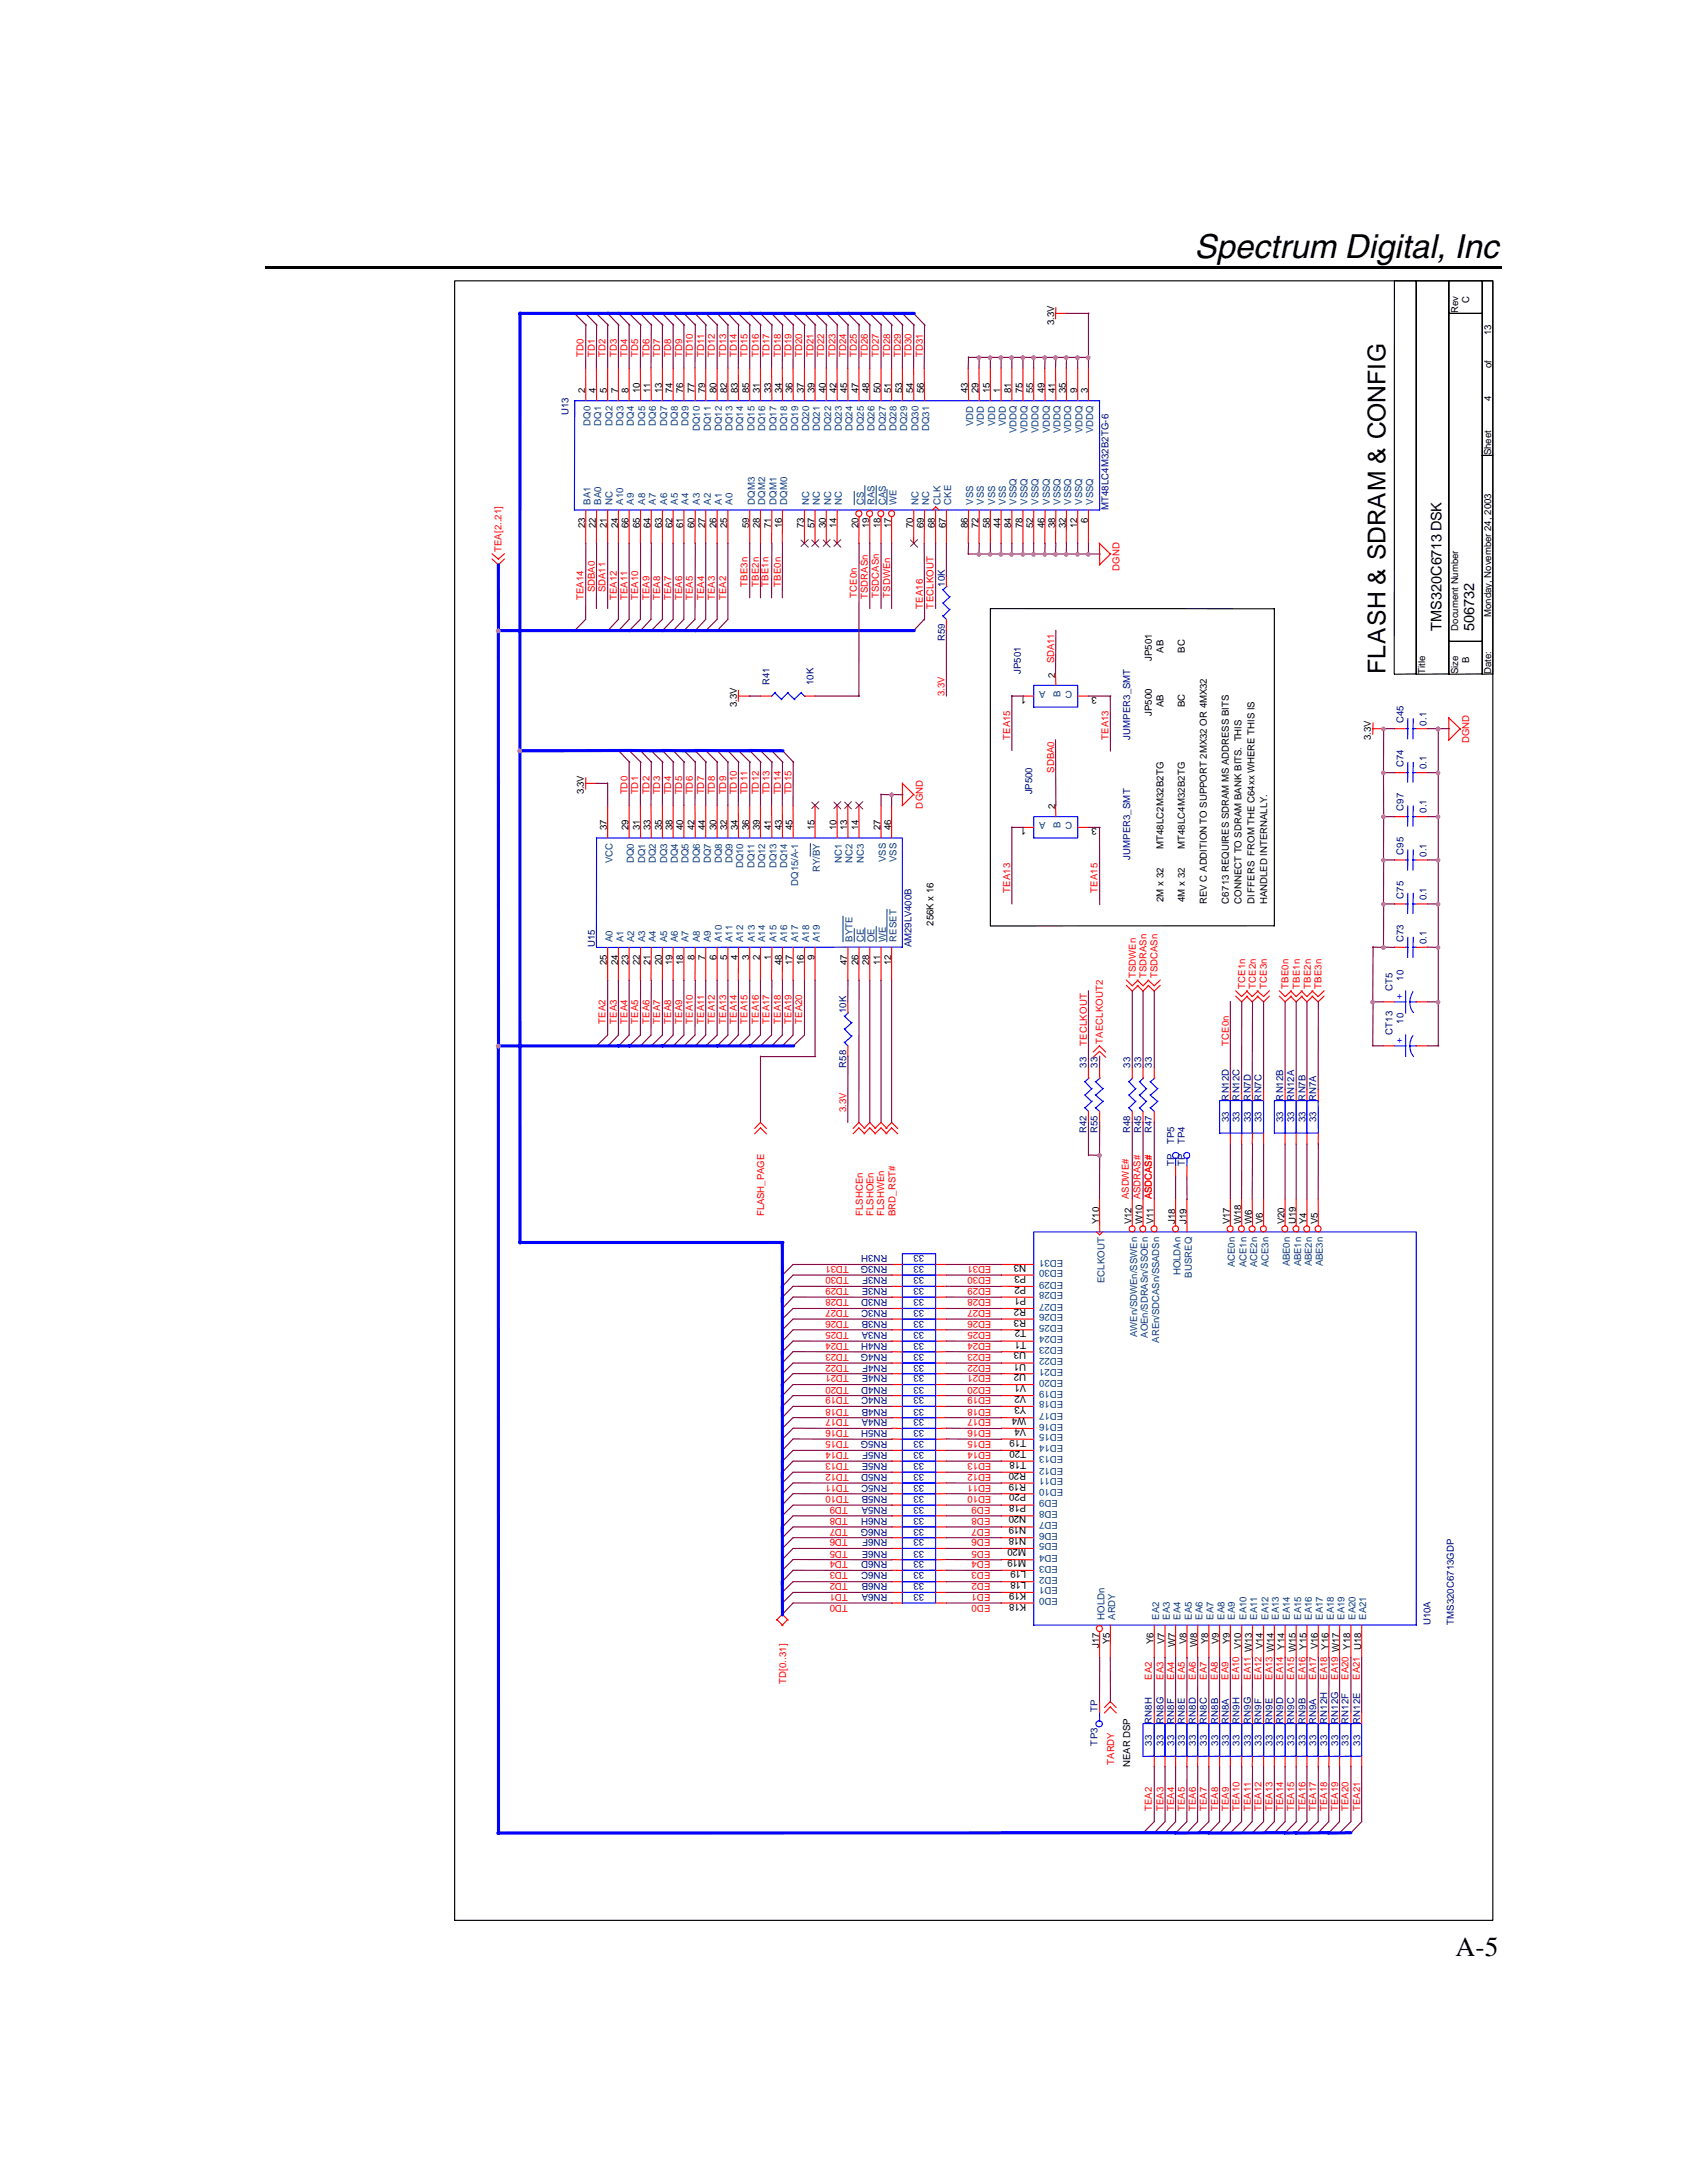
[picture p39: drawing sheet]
<svg xmlns="http://www.w3.org/2000/svg" width="216mm" height="279mm" viewBox="0 0 216 279" stroke-linecap="round" stroke-linejoin="round" font-family="sans-serif">
<defs><g id="words">
<text font-size="4.2" x="152.9" y="33">Spectrum Digital, Inc</text>
<text font-size="3.5" x="186.3" y="250.4">A-5</text>
<text font-size="3.1" x="177.3" y="86.3" transform="rotate(-90 177.3 86.3)">FLASH &amp; SDRAM &amp; CONFIG</text>
<g font-size="1.9">
<text x="184.5" y="80.7" transform="rotate(-90 184.5 80.7)">TMS320C6713 DSK</text>
<text x="188.7" y="80.7" transform="rotate(-90 188.7 80.7)">506732</text>
</g>
<g font-size="1.2">
<text x="134.9" y="41.6" transform="rotate(-90 134.9 41.6)">3.3V</text>
<text x="186.6" y="40.1" transform="rotate(-90 186.6 40.1)">Rev</text>
<text x="188" y="38.7" transform="rotate(-90 188 38.7)">C</text>
<text x="190.8" y="42.9" transform="rotate(-90 190.8 42.9)">13</text>
<text x="190.9" y="47.1" transform="rotate(-90 190.9 47.1)">of</text>
<text x="74.9" y="50.3" transform="rotate(-90 74.9 50.3)">2</text>
<text x="76.3" y="50.3" transform="rotate(-90 76.3 50.3)">4</text>
<text x="77.7" y="50.3" transform="rotate(-90 77.7 50.3)">5</text>
<text x="79.1" y="50.3" transform="rotate(-90 79.1 50.3)">7</text>
<text x="80.5" y="50.3" transform="rotate(-90 80.5 50.3)">8</text>
<text x="81.9" y="50.3" transform="rotate(-90 81.9 50.3)">10</text>
<text x="83.3" y="50.3" transform="rotate(-90 83.3 50.3)">11</text>
<text x="84.7" y="50.3" transform="rotate(-90 84.7 50.3)">13</text>
<text x="86.1" y="50.3" transform="rotate(-90 86.1 50.3)">74</text>
<text x="87.4" y="50.3" transform="rotate(-90 87.4 50.3)">76</text>
<text x="88.9" y="50.3" transform="rotate(-90 88.9 50.3)">77</text>
<text x="90.3" y="50.3" transform="rotate(-90 90.3 50.3)">79</text>
<text x="91.7" y="50.3" transform="rotate(-90 91.7 50.3)">80</text>
<text x="93.1" y="50.3" transform="rotate(-90 93.1 50.3)">82</text>
<text x="94.4" y="50.3" transform="rotate(-90 94.4 50.3)">83</text>
<text x="95.9" y="50.3" transform="rotate(-90 95.9 50.3)">85</text>
<text x="97.2" y="50.3" transform="rotate(-90 97.2 50.3)">31</text>
<text x="98.7" y="50.3" transform="rotate(-90 98.7 50.3)">33</text>
<text x="100.1" y="50.3" transform="rotate(-90 100.1 50.3)">34</text>
<text x="101.4" y="50.3" transform="rotate(-90 101.4 50.3)">36</text>
<text x="102.9" y="50.3" transform="rotate(-90 102.9 50.3)">37</text>
<text x="104.2" y="50.3" transform="rotate(-90 104.2 50.3)">39</text>
<text x="105.7" y="50.3" transform="rotate(-90 105.7 50.3)">40</text>
<text x="107.1" y="50.3" transform="rotate(-90 107.1 50.3)">42</text>
<text x="108.4" y="50.3" transform="rotate(-90 108.4 50.3)">45</text>
<text x="109.9" y="50.3" transform="rotate(-90 109.9 50.3)">47</text>
<text x="111.2" y="50.3" transform="rotate(-90 111.2 50.3)">48</text>
<text x="112.7" y="50.3" transform="rotate(-90 112.7 50.3)">50</text>
<text x="114.1" y="50.3" transform="rotate(-90 114.1 50.3)">51</text>
<text x="115.4" y="50.3" transform="rotate(-90 115.4 50.3)">53</text>
<text x="116.9" y="50.3" transform="rotate(-90 116.9 50.3)">54</text>
<text x="118.2" y="50.3" transform="rotate(-90 118.2 50.3)">56</text>
<text x="123.9" y="50.3" transform="rotate(-90 123.9 50.3)">43</text>
<text x="125.2" y="50.3" transform="rotate(-90 125.2 50.3)">29</text>
<text x="126.7" y="50.3" transform="rotate(-90 126.7 50.3)">15</text>
<text x="128" y="50.3" transform="rotate(-90 128 50.3)">1</text>
<text x="129.4" y="50.3" transform="rotate(-90 129.4 50.3)">81</text>
<text x="130.9" y="50.3" transform="rotate(-90 130.9 50.3)">75</text>
<text x="132.2" y="50.3" transform="rotate(-90 132.2 50.3)">55</text>
<text x="133.7" y="50.3" transform="rotate(-90 133.7 50.3)">49</text>
<text x="135" y="50.3" transform="rotate(-90 135 50.3)">41</text>
<text x="136.4" y="50.3" transform="rotate(-90 136.4 50.3)">35</text>
<text x="137.8" y="50.3" transform="rotate(-90 137.8 50.3)">9</text>
<text x="139.2" y="50.3" transform="rotate(-90 139.2 50.3)">3</text>
<text x="190.8" y="51.3" transform="rotate(-90 190.8 51.3)">4</text>
<text x="190.8" y="58.3" transform="rotate(-90 190.8 58.3)">Sheet</text>
<text x="74.9" y="67.6" transform="rotate(-90 74.9 67.6)">23</text>
<text x="76.3" y="67.6" transform="rotate(-90 76.3 67.6)">22</text>
<text x="77.7" y="67.6" transform="rotate(-90 77.7 67.6)">21</text>
<text x="79.1" y="67.6" transform="rotate(-90 79.1 67.6)">24</text>
<text x="80.5" y="67.6" transform="rotate(-90 80.5 67.6)">66</text>
<text x="81.9" y="67.6" transform="rotate(-90 81.9 67.6)">65</text>
<text x="83.3" y="67.6" transform="rotate(-90 83.3 67.6)">64</text>
<text x="84.7" y="67.6" transform="rotate(-90 84.7 67.6)">63</text>
<text x="86.1" y="67.6" transform="rotate(-90 86.1 67.6)">62</text>
<text x="87.4" y="67.6" transform="rotate(-90 87.4 67.6)">61</text>
<text x="88.9" y="67.6" transform="rotate(-90 88.9 67.6)">60</text>
<text x="90.3" y="67.6" transform="rotate(-90 90.3 67.6)">27</text>
<text x="91.7" y="67.6" transform="rotate(-90 91.7 67.6)">26</text>
<text x="93.1" y="67.6" transform="rotate(-90 93.1 67.6)">25</text>
<text x="95.9" y="67.6" transform="rotate(-90 95.9 67.6)">59</text>
<text x="97.2" y="67.6" transform="rotate(-90 97.2 67.6)">28</text>
<text x="98.7" y="67.6" transform="rotate(-90 98.7 67.6)">71</text>
<text x="100.1" y="67.6" transform="rotate(-90 100.1 67.6)">16</text>
<text x="102.9" y="67.6" transform="rotate(-90 102.9 67.6)">73</text>
<text x="104.2" y="67.6" transform="rotate(-90 104.2 67.6)">57</text>
<text x="105.7" y="67.6" transform="rotate(-90 105.7 67.6)">30</text>
<text x="107.1" y="67.6" transform="rotate(-90 107.1 67.6)">14</text>
<text x="109.9" y="67.6" transform="rotate(-90 109.9 67.6)">20</text>
<text x="111.2" y="67.6" transform="rotate(-90 111.2 67.6)">19</text>
<text x="112.7" y="67.6" transform="rotate(-90 112.7 67.6)">18</text>
<text x="114.1" y="67.6" transform="rotate(-90 114.1 67.6)">17</text>
<text x="116.9" y="67.6" transform="rotate(-90 116.9 67.6)">70</text>
<text x="118.2" y="67.6" transform="rotate(-90 118.2 67.6)">69</text>
<text x="119.7" y="67.6" transform="rotate(-90 119.7 67.6)">68</text>
<text x="121" y="67.6" transform="rotate(-90 121 67.6)">67</text>
<text x="123.9" y="67.6" transform="rotate(-90 123.9 67.6)">86</text>
<text x="125.2" y="67.6" transform="rotate(-90 125.2 67.6)">72</text>
<text x="126.7" y="67.6" transform="rotate(-90 126.7 67.6)">58</text>
<text x="128" y="67.6" transform="rotate(-90 128 67.6)">44</text>
<text x="129.4" y="67.6" transform="rotate(-90 129.4 67.6)">84</text>
<text x="130.9" y="67.6" transform="rotate(-90 130.9 67.6)">78</text>
<text x="132.2" y="67.6" transform="rotate(-90 132.2 67.6)">52</text>
<text x="133.7" y="67.6" transform="rotate(-90 133.7 67.6)">46</text>
<text x="135" y="67.6" transform="rotate(-90 135 67.6)">38</text>
<text x="136.4" y="67.6" transform="rotate(-90 136.4 67.6)">32</text>
<text x="137.8" y="67.6" transform="rotate(-90 137.8 67.6)">12</text>
<text x="139.2" y="66.9" transform="rotate(-90 139.2 66.9)">6</text>
<text x="148.9" y="83.5" transform="rotate(-90 148.9 83.5)">AB</text>
<text x="151.6" y="83.5" transform="rotate(-90 151.6 83.5)">BC</text>
<text x="186.6" y="80.7" transform="rotate(-90 186.6 80.7)">Document Number</text>
<text x="190.8" y="79" transform="rotate(-90 190.8 79)">Monday, November 24, 2003</text>
<text x="131.3" y="89.2" transform="rotate(-180 131.3 89.2)">1</text>
<text x="135" y="86.7" transform="rotate(-90 135 86.7)">2</text>
<text x="140.4" y="89.2" transform="rotate(-180 140.4 89.2)">3</text>
<text x="147.4" y="84.6" transform="rotate(-90 147.4 84.6)">JP501</text>
<text x="182.4" y="86.3" transform="rotate(-90 182.4 86.3)">Title</text>
<text x="186.6" y="86.3" transform="rotate(-90 186.6 86.3)">Size</text>
<text x="188" y="84.9" transform="rotate(-90 188 84.9)">B</text>
<text x="190.8" y="86.3" transform="rotate(-90 190.8 86.3)">Date:</text>
<text x="94.3" y="90.5" transform="rotate(-90 94.3 90.5)">3.3V</text>
<text x="147.4" y="91.6" transform="rotate(-90 147.4 91.6)">JP500</text>
<text x="148.9" y="90.5" transform="rotate(-90 148.9 90.5)">AB</text>
<text x="151.6" y="90.5" transform="rotate(-90 151.6 90.5)">BC</text>
<text x="175.4" y="94.7" transform="rotate(-90 175.4 94.7)">3.3V</text>
<text x="74.7" y="101.7" transform="rotate(-90 74.7 101.7)">3.3V</text>
<text x="77.7" y="106.3" transform="rotate(-90 77.7 106.3)">37</text>
<text x="80.5" y="106.3" transform="rotate(-90 80.5 106.3)">29</text>
<text x="81.9" y="106.3" transform="rotate(-90 81.9 106.3)">31</text>
<text x="83.3" y="106.3" transform="rotate(-90 83.3 106.3)">33</text>
<text x="84.7" y="106.3" transform="rotate(-90 84.7 106.3)">35</text>
<text x="86.1" y="106.3" transform="rotate(-90 86.1 106.3)">38</text>
<text x="87.4" y="106.3" transform="rotate(-90 87.4 106.3)">40</text>
<text x="88.9" y="106.3" transform="rotate(-90 88.9 106.3)">42</text>
<text x="90.3" y="106.3" transform="rotate(-90 90.3 106.3)">44</text>
<text x="91.7" y="106.3" transform="rotate(-90 91.7 106.3)">30</text>
<text x="93.1" y="106.3" transform="rotate(-90 93.1 106.3)">32</text>
<text x="94.4" y="106.3" transform="rotate(-90 94.4 106.3)">34</text>
<text x="95.9" y="106.3" transform="rotate(-90 95.9 106.3)">36</text>
<text x="97.2" y="106.3" transform="rotate(-90 97.2 106.3)">39</text>
<text x="98.7" y="106.3" transform="rotate(-90 98.7 106.3)">41</text>
<text x="100.1" y="106.3" transform="rotate(-90 100.1 106.3)">43</text>
<text x="101.4" y="106.3" transform="rotate(-90 101.4 106.3)">45</text>
<text x="104.2" y="106.3" transform="rotate(-90 104.2 106.3)">15</text>
<text x="107.1" y="106.3" transform="rotate(-90 107.1 106.3)">10</text>
<text x="108.4" y="106.3" transform="rotate(-90 108.4 106.3)">13</text>
<text x="109.9" y="106.3" transform="rotate(-90 109.9 106.3)">14</text>
<text x="112.7" y="106.3" transform="rotate(-90 112.7 106.3)">27</text>
<text x="114.1" y="106.3" transform="rotate(-90 114.1 106.3)">46</text>
<text x="131.3" y="105.9" transform="rotate(-180 131.3 105.9)">1</text>
<text x="135" y="103.5" transform="rotate(-90 135 103.5)">2</text>
<text x="140.4" y="105.9" transform="rotate(-180 140.4 105.9)">3</text>
<text x="148.9" y="108.7" transform="rotate(-90 148.9 108.7)">MT48LC2M32B2TG</text>
<text x="151.6" y="108.7" transform="rotate(-90 151.6 108.7)">MT48LC4M32B2TG</text>
<text x="119.5" y="118.5" transform="rotate(-90 119.5 118.5)">256K x 16</text>
<text x="148.9" y="115.4" transform="rotate(-90 148.9 115.4)">2M x 32</text>
<text x="151.6" y="115.4" transform="rotate(-90 151.6 115.4)">4M x 32</text>
<text x="154.4" y="115.7" transform="rotate(-90 154.4 115.7)">REV C ADDITION TO SUPPORT 2MX32 OR 4MX32</text>
<text x="157.3" y="115.7" transform="rotate(-90 157.3 115.7)">C6713 REQUIRES SDRAM MS ADDRESS BITS</text>
<text x="158.9" y="115.7" transform="rotate(-90 158.9 115.7)">CONNECT TO SDRAM BANK BITS. THIS</text>
<text x="160.5" y="115.7" transform="rotate(-90 160.5 115.7)">DIFFERS FROM THE C64xx WHERE THIS IS</text>
<text x="162.2" y="115.7" transform="rotate(-90 162.2 115.7)">HANDLED INTERNALLY.</text>
<text x="77.7" y="123.6" transform="rotate(-90 77.7 123.6)">25</text>
<text x="79.1" y="123.6" transform="rotate(-90 79.1 123.6)">24</text>
<text x="80.5" y="123.6" transform="rotate(-90 80.5 123.6)">23</text>
<text x="81.9" y="123.6" transform="rotate(-90 81.9 123.6)">22</text>
<text x="83.3" y="123.6" transform="rotate(-90 83.3 123.6)">21</text>
<text x="84.7" y="123.6" transform="rotate(-90 84.7 123.6)">20</text>
<text x="86.1" y="123.6" transform="rotate(-90 86.1 123.6)">19</text>
<text x="87.4" y="123.6" transform="rotate(-90 87.4 123.6)">18</text>
<text x="88.9" y="122.9" transform="rotate(-90 88.9 122.9)">8</text>
<text x="90.3" y="122.9" transform="rotate(-90 90.3 122.9)">7</text>
<text x="91.7" y="122.9" transform="rotate(-90 91.7 122.9)">6</text>
<text x="93.1" y="122.9" transform="rotate(-90 93.1 122.9)">5</text>
<text x="94.4" y="122.9" transform="rotate(-90 94.4 122.9)">4</text>
<text x="95.9" y="122.9" transform="rotate(-90 95.9 122.9)">3</text>
<text x="97.2" y="122.9" transform="rotate(-90 97.2 122.9)">2</text>
<text x="98.7" y="122.9" transform="rotate(-90 98.7 122.9)">1</text>
<text x="100.1" y="123.6" transform="rotate(-90 100.1 123.6)">48</text>
<text x="101.4" y="123.6" transform="rotate(-90 101.4 123.6)">17</text>
<text x="102.9" y="123.6" transform="rotate(-90 102.9 123.6)">16</text>
<text x="104.2" y="122.9" transform="rotate(-90 104.2 122.9)">9</text>
<text x="108.4" y="123.6" transform="rotate(-90 108.4 123.6)">47</text>
<text x="109.9" y="123.6" transform="rotate(-90 109.9 123.6)">26</text>
<text x="111.2" y="123.6" transform="rotate(-90 111.2 123.6)">28</text>
<text x="112.7" y="123.6" transform="rotate(-90 112.7 123.6)">11</text>
<text x="114.1" y="123.6" transform="rotate(-90 114.1 123.6)">12</text>
<text x="131.3" y="161.9" transform="rotate(-180 131.3 161.9)">N3</text>
<text x="140.7" y="156.7" transform="rotate(-90 140.7 156.7)">Y10</text>
<text x="144.8" y="156.7" transform="rotate(-90 144.8 156.7)">V12</text>
<text x="146.2" y="156.7" transform="rotate(-90 146.2 156.7)">W10 ASDRAS#</text>
<text x="147.6" y="156.7" transform="rotate(-90 147.6 156.7)">V11</text>
<text x="150.4" y="156.7" transform="rotate(-90 150.4 156.7)">J18</text>
<text x="151.8" y="156.7" transform="rotate(-90 151.8 156.7)">J19</text>
<text x="157.4" y="156.7" transform="rotate(-90 157.4 156.7)">V17</text>
<text x="158.8" y="156.7" transform="rotate(-90 158.8 156.7)">W18</text>
<text x="160.2" y="156.7" transform="rotate(-90 160.2 156.7)">W6</text>
<text x="161.6" y="156.7" transform="rotate(-90 161.6 156.7)">V6</text>
<text x="164.4" y="156.7" transform="rotate(-90 164.4 156.7)">V20</text>
<text x="165.8" y="156.7" transform="rotate(-90 165.8 156.7)">U19</text>
<text x="167.2" y="156.7" transform="rotate(-90 167.2 156.7)">Y4</text>
<text x="168.6" y="156.7" transform="rotate(-90 168.6 156.7)">V5</text>
<text x="131.3" y="167.5" transform="rotate(-180 131.3 167.5)">R2</text>
<text x="131.3" y="166.1" transform="rotate(-180 131.3 166.1)">P1</text>
<text x="131.3" y="164.7" transform="rotate(-180 131.3 164.7)">P2</text>
<text x="131.3" y="163.3" transform="rotate(-180 131.3 163.3)">P3</text>
<text x="131.3" y="173.1" transform="rotate(-180 131.3 173.1)">U3</text>
<text x="131.3" y="171.7" transform="rotate(-180 131.3 171.7)">T1</text>
<text x="131.3" y="170.3" transform="rotate(-180 131.3 170.3)">T2</text>
<text x="131.3" y="168.9" transform="rotate(-180 131.3 168.9)">R3</text>
<text x="131.3" y="178.7" transform="rotate(-180 131.3 178.7)">V2</text>
<text x="131.3" y="177.3" transform="rotate(-180 131.3 177.3)">V1</text>
<text x="131.3" y="175.9" transform="rotate(-180 131.3 175.9)">U2</text>
<text x="131.3" y="174.5" transform="rotate(-180 131.3 174.5)">U1</text>
<text x="131.3" y="185.7" transform="rotate(-180 131.3 185.7)">T20</text>
<text x="131.3" y="184.3" transform="rotate(-180 131.3 184.3)">T19</text>
<text x="131.3" y="182.9" transform="rotate(-180 131.3 182.9)">V4</text>
<text x="131.3" y="181.5" transform="rotate(-180 131.3 181.5)">W4</text>
<text x="131.3" y="180.1" transform="rotate(-180 131.3 180.1)">Y3</text>
<text x="131.3" y="191.3" transform="rotate(-180 131.3 191.3)">P20</text>
<text x="131.3" y="189.9" transform="rotate(-180 131.3 189.9)">R19</text>
<text x="131.3" y="188.5" transform="rotate(-180 131.3 188.5)">R20</text>
<text x="131.3" y="187.1" transform="rotate(-180 131.3 187.1)">T18</text>
<text x="131.3" y="196.9" transform="rotate(-180 131.3 196.9)">N18</text>
<text x="131.3" y="195.5" transform="rotate(-180 131.3 195.5)">N19</text>
<text x="131.3" y="194.1" transform="rotate(-180 131.3 194.1)">N20</text>
<text x="131.3" y="192.7" transform="rotate(-180 131.3 192.7)">P18</text>
<text x="131.3" y="203.9" transform="rotate(-180 131.3 203.9)">K19</text>
<text x="131.3" y="202.5" transform="rotate(-180 131.3 202.5)">L18</text>
<text x="131.3" y="201.1" transform="rotate(-180 131.3 201.1)">L19</text>
<text x="131.3" y="199.7" transform="rotate(-180 131.3 199.7)">M19</text>
<text x="131.3" y="198.2" transform="rotate(-180 131.3 198.2)">M20</text>
<text x="131.3" y="205.2" transform="rotate(-180 131.3 205.2)">K18</text>
<text x="140.7" y="210.9" transform="rotate(-90 140.7 210.9)">J17</text>
<text x="142" y="210.5" transform="rotate(-90 142 210.5)">Y5</text>
<text x="147.6" y="210.5" transform="rotate(-90 147.6 210.5)">Y6</text>
<text x="149" y="210.4" transform="rotate(-90 149 210.4)">V7</text>
<text x="150.4" y="210.8" transform="rotate(-90 150.4 210.8)">W7</text>
<text x="151.8" y="210.4" transform="rotate(-90 151.8 210.4)">V8</text>
<text x="153.2" y="210.8" transform="rotate(-90 153.2 210.8)">W8</text>
<text x="154.6" y="210.5" transform="rotate(-90 154.6 210.5)">Y8</text>
<text x="156" y="210.4" transform="rotate(-90 156 210.4)">V9</text>
<text x="157.4" y="210.5" transform="rotate(-90 157.4 210.5)">Y9</text>
<text x="158.8" y="211.1" transform="rotate(-90 158.8 211.1)">V10</text>
<text x="161.6" y="211.1" transform="rotate(-90 161.6 211.1)">V14</text>
<text x="164.4" y="211.1" transform="rotate(-90 164.4 211.1)">Y14</text>
<text x="167.2" y="211.1" transform="rotate(-90 167.2 211.1)">Y15</text>
<text x="168.6" y="211.1" transform="rotate(-90 168.6 211.1)">V16</text>
<text x="170" y="211.1" transform="rotate(-90 170 211.1)">Y16</text>
<text x="172.8" y="211.1" transform="rotate(-90 172.8 211.1)">Y18</text>
<text x="144.6" y="226.1" transform="rotate(-90 144.6 226.1)">NEAR DSP</text>
</g>
<g font-size="1.2" fill="#f00">
<text x="74.7" y="45.7" transform="rotate(-90 74.7 45.7)">TD0</text>
<text x="76.1" y="45.7" transform="rotate(-90 76.1 45.7)">TD1</text>
<text x="77.5" y="45.7" transform="rotate(-90 77.5 45.7)">TD2</text>
<text x="79" y="45.7" transform="rotate(-90 79 45.7)">TD3</text>
<text x="80.3" y="45.7" transform="rotate(-90 80.3 45.7)">TD4</text>
<text x="81.7" y="45.7" transform="rotate(-90 81.7 45.7)">TD5</text>
<text x="83.1" y="45.7" transform="rotate(-90 83.1 45.7)">TD6</text>
<text x="84.5" y="45.7" transform="rotate(-90 84.5 45.7)">TD7</text>
<text x="85.9" y="45.7" transform="rotate(-90 85.9 45.7)">TD8</text>
<text x="87.3" y="45.7" transform="rotate(-90 87.3 45.7)">TD9</text>
<text x="88.7" y="45.7" transform="rotate(-90 88.7 45.7)">TD10</text>
<text x="90.1" y="45.7" transform="rotate(-90 90.1 45.7)">TD11</text>
<text x="91.5" y="45.7" transform="rotate(-90 91.5 45.7)">TD12</text>
<text x="92.9" y="45.7" transform="rotate(-90 92.9 45.7)">TD13</text>
<text x="94.3" y="45.7" transform="rotate(-90 94.3 45.7)">TD14</text>
<text x="95.7" y="45.7" transform="rotate(-90 95.7 45.7)">TD15</text>
<text x="97.1" y="45.7" transform="rotate(-90 97.1 45.7)">TD16</text>
<text x="98.5" y="45.7" transform="rotate(-90 98.5 45.7)">TD17</text>
<text x="99.9" y="45.7" transform="rotate(-90 99.9 45.7)">TD18</text>
<text x="101.3" y="45.7" transform="rotate(-90 101.3 45.7)">TD19</text>
<text x="102.7" y="45.7" transform="rotate(-90 102.7 45.7)">TD20</text>
<text x="104.1" y="45.7" transform="rotate(-90 104.1 45.7)">TD21</text>
<text x="105.5" y="45.7" transform="rotate(-90 105.5 45.7)">TD22</text>
<text x="106.9" y="45.7" transform="rotate(-90 106.9 45.7)">TD23</text>
<text x="108.3" y="45.7" transform="rotate(-90 108.3 45.7)">TD24</text>
<text x="109.7" y="45.7" transform="rotate(-90 109.7 45.7)">TD25</text>
<text x="111.1" y="45.7" transform="rotate(-90 111.1 45.7)">TD26</text>
<text x="112.5" y="45.7" transform="rotate(-90 112.5 45.7)">TD27</text>
<text x="113.9" y="45.7" transform="rotate(-90 113.9 45.7)">TD28</text>
<text x="115.3" y="45.7" transform="rotate(-90 115.3 45.7)">TD29</text>
<text x="116.7" y="45.7" transform="rotate(-90 116.7 45.7)">TD30</text>
<text x="118.1" y="45.7" transform="rotate(-90 118.1 45.7)">TD31</text>
<text x="64.2" y="70.6" transform="rotate(-90 64.2 70.6)">TEA[2..21]</text>
<text x="74.7" y="76.8" transform="rotate(-90 74.7 76.8)">TEA14</text>
<text x="76.1" y="75.8" transform="rotate(-90 76.1 75.8)">SDBA0</text>
<text x="77.5" y="75.8" transform="rotate(-90 77.5 75.8)">SDA11</text>
<text x="79" y="76.8" transform="rotate(-90 79 76.8)">TEA12</text>
<text x="80.3" y="76.8" transform="rotate(-90 80.3 76.8)">TEA11</text>
<text x="81.7" y="76.8" transform="rotate(-90 81.7 76.8)">TEA10</text>
<text x="83.1" y="76.8" transform="rotate(-90 83.1 76.8)">TEA9</text>
<text x="84.5" y="76.8" transform="rotate(-90 84.5 76.8)">TEA8</text>
<text x="85.9" y="76.8" transform="rotate(-90 85.9 76.8)">TEA7</text>
<text x="87.3" y="76.8" transform="rotate(-90 87.3 76.8)">TEA6</text>
<text x="88.7" y="76.8" transform="rotate(-90 88.7 76.8)">TEA5</text>
<text x="90.1" y="76.8" transform="rotate(-90 90.1 76.8)">TEA4</text>
<text x="91.5" y="76.8" transform="rotate(-90 91.5 76.8)">TEA3</text>
<text x="92.9" y="76.8" transform="rotate(-90 92.9 76.8)">TEA2</text>
<text x="95.7" y="75.1" transform="rotate(-90 95.7 75.1)">TBE3n</text>
<text x="97.1" y="75.1" transform="rotate(-90 97.1 75.1)">TBE2n</text>
<text x="98.3" y="75.1" transform="rotate(-90 98.3 75.1)">TBE1n</text>
<text x="99.9" y="75.1" transform="rotate(-90 99.9 75.1)">TBE0n</text>
<text x="109.7" y="76.5" transform="rotate(-90 109.7 76.5)">TCE0n</text>
<text x="111.1" y="76.7" transform="rotate(-90 111.1 76.7)">TSDRASn</text>
<text x="112.5" y="76.5" transform="rotate(-90 112.5 76.5)">TSDCASn</text>
<text x="113.9" y="76.5" transform="rotate(-90 113.9 76.5)">TSDWEn</text>
<text x="118.1" y="77.9" transform="rotate(-90 118.1 77.9)">TEA16</text>
<text x="119.5" y="77.9" transform="rotate(-90 119.5 77.9)">TECLKOUT</text>
<text x="143.3" y="73" transform="rotate(-90 143.3 73)">DGND</text>
<text x="120.9" y="89.1" transform="rotate(-90 120.9 89.1)">3.3V</text>
<text x="134.9" y="84.9" transform="rotate(-90 134.9 84.9)">SDA11</text>
<text x="129.3" y="94.7" transform="rotate(-90 129.3 94.7)">TEA15</text>
<text x="141.9" y="94.7" transform="rotate(-90 141.9 94.7)">TEA13</text>
<text x="188" y="95.1" transform="rotate(-90 188 95.1)">DGND</text>
<text x="80.3" y="101.7" transform="rotate(-90 80.3 101.7)">TD0</text>
<text x="81.7" y="101.7" transform="rotate(-90 81.7 101.7)">TD1</text>
<text x="83.1" y="101.7" transform="rotate(-90 83.1 101.7)">TD2</text>
<text x="84.5" y="101.7" transform="rotate(-90 84.5 101.7)">TD3</text>
<text x="85.9" y="101.7" transform="rotate(-90 85.9 101.7)">TD4</text>
<text x="87.3" y="101.7" transform="rotate(-90 87.3 101.7)">TD5</text>
<text x="88.7" y="101.7" transform="rotate(-90 88.7 101.7)">TD6</text>
<text x="90.1" y="101.7" transform="rotate(-90 90.1 101.7)">TD7</text>
<text x="91.5" y="101.7" transform="rotate(-90 91.5 101.7)">TD8</text>
<text x="92.9" y="101.7" transform="rotate(-90 92.9 101.7)">TD9</text>
<text x="94.3" y="101.7" transform="rotate(-90 94.3 101.7)">TD10</text>
<text x="95.7" y="101.7" transform="rotate(-90 95.7 101.7)">TD11</text>
<text x="97.1" y="101.7" transform="rotate(-90 97.1 101.7)">TD12</text>
<text x="98.5" y="101.7" transform="rotate(-90 98.5 101.7)">TD13</text>
<text x="99.9" y="101.7" transform="rotate(-90 99.9 101.7)">TD14</text>
<text x="101.3" y="101.7" transform="rotate(-90 101.3 101.7)">TD15</text>
<text x="134.9" y="98.9" transform="rotate(-90 134.9 98.9)">SDBA0</text>
<text x="118.1" y="103.5" transform="rotate(-90 118.1 103.5)">DGND</text>
<text x="129.3" y="114.2" transform="rotate(-90 129.3 114.2)">TEA13</text>
<text x="140.5" y="114.2" transform="rotate(-90 140.5 114.2)">TEA15</text>
<text x="145.4" y="125.2" transform="rotate(-90 145.4 125.2)">TSDWEn</text>
<text x="146.7" y="125.2" transform="rotate(-90 146.7 125.2)">TSDRASn</text>
<text x="148.1" y="125.2" transform="rotate(-90 148.1 125.2)">TSDCASn</text>
<text x="77.5" y="131" transform="rotate(-90 77.5 131)">TEA2</text>
<text x="79" y="131" transform="rotate(-90 79 131)">TEA3</text>
<text x="80.3" y="131" transform="rotate(-90 80.3 131)">TEA4</text>
<text x="81.7" y="131" transform="rotate(-90 81.7 131)">TEA5</text>
<text x="83.1" y="131" transform="rotate(-90 83.1 131)">TEA6</text>
<text x="84.5" y="131" transform="rotate(-90 84.5 131)">TEA7</text>
<text x="85.9" y="131" transform="rotate(-90 85.9 131)">TEA8</text>
<text x="87.3" y="131" transform="rotate(-90 87.3 131)">TEA9</text>
<text x="88.7" y="131" transform="rotate(-90 88.7 131)">TEA10</text>
<text x="90.1" y="131" transform="rotate(-90 90.1 131)">TEA11</text>
<text x="91.5" y="131" transform="rotate(-90 91.5 131)">TEA12</text>
<text x="92.9" y="131" transform="rotate(-90 92.9 131)">TEA13</text>
<text x="94.3" y="131" transform="rotate(-90 94.3 131)">TEA14</text>
<text x="95.7" y="131" transform="rotate(-90 95.7 131)">TEA15</text>
<text x="97.1" y="131" transform="rotate(-90 97.1 131)">TEA16</text>
<text x="98.5" y="131" transform="rotate(-90 98.5 131)">TEA17</text>
<text x="99.9" y="131" transform="rotate(-90 99.9 131)">TEA18</text>
<text x="101.3" y="131" transform="rotate(-90 101.3 131)">TEA19</text>
<text x="102.7" y="131" transform="rotate(-90 102.7 131)">TEA20</text>
<text x="159.4" y="126.6" transform="rotate(-90 159.4 126.6)">TCE1n</text>
<text x="160.7" y="126.6" transform="rotate(-90 160.7 126.6)">TCE2n</text>
<text x="162.1" y="126.6" transform="rotate(-90 162.1 126.6)">TCE3n</text>
<text x="164.9" y="126.6" transform="rotate(-90 164.9 126.6)">TBE0n</text>
<text x="166.4" y="126.6" transform="rotate(-90 166.4 126.6)">TBE1n</text>
<text x="167.7" y="126.6" transform="rotate(-90 167.7 126.6)">TBE2n</text>
<text x="169.1" y="126.6" transform="rotate(-90 169.1 126.6)">TBE3n</text>
<text x="139.1" y="133.9" transform="rotate(-90 139.1 133.9)">TECLKOUT</text>
<text x="141.1" y="133.6" transform="rotate(-90 141.1 133.6)">TAECLKOUT2</text>
<text x="157.3" y="133.9" transform="rotate(-90 157.3 133.9)">TCE0n</text>
<text x="108.3" y="142.3" transform="rotate(-90 108.3 142.3)">3.3V</text>
<text x="97.8" y="155.7" transform="rotate(-90 97.8 155.7)">FLASH_PAGE</text>
<text x="110.4" y="155.7" transform="rotate(-90 110.4 155.7)">FLSHCEn</text>
<text x="111.8" y="155.7" transform="rotate(-90 111.8 155.7)">FLSHOEn</text>
<text x="113.2" y="155.7" transform="rotate(-90 113.2 155.7)">FLSHWEn</text>
<text x="114.6" y="155.7" transform="rotate(-90 114.6 155.7)">BRD_RST#</text>
<text x="144.5" y="153.5" transform="rotate(-90 144.5 153.5)">ASDWE#</text>
<text x="147.4" y="153.5" transform="rotate(-90 147.4 153.5)">ASDCAS#</text>
<text x="108.6" y="164.9" transform="rotate(-180 108.6 164.9)">TD29</text>
<text x="108.6" y="166.3" transform="rotate(-180 108.6 166.3)">TD28</text>
<text x="108.6" y="167.7" transform="rotate(-180 108.6 167.7)">TD27</text>
<text x="108.6" y="162" transform="rotate(-180 108.6 162)">TD31</text>
<text x="108.6" y="163.5" transform="rotate(-180 108.6 163.5)">TD30</text>
<text x="126.9" y="167.7" transform="rotate(-180 126.9 167.7)">ED27</text>
<text x="126.9" y="166.3" transform="rotate(-180 126.9 166.3)">ED28</text>
<text x="126.9" y="164.9" transform="rotate(-180 126.9 164.9)">ED29</text>
<text x="126.9" y="163.5" transform="rotate(-180 126.9 163.5)">ED30</text>
<text x="126.9" y="162" transform="rotate(-180 126.9 162)">ED31</text>
<text x="108.6" y="170.5" transform="rotate(-180 108.6 170.5)">TD25</text>
<text x="108.6" y="173.3" transform="rotate(-180 108.6 173.3)">TD23</text>
<text x="108.6" y="171.8" transform="rotate(-180 108.6 171.8)">TD24</text>
<text x="108.6" y="169" transform="rotate(-180 108.6 169)">TD26</text>
<text x="126.9" y="173.3" transform="rotate(-180 126.9 173.3)">ED23</text>
<text x="126.9" y="171.8" transform="rotate(-180 126.9 171.8)">ED24</text>
<text x="126.9" y="170.5" transform="rotate(-180 126.9 170.5)">ED25</text>
<text x="126.9" y="169" transform="rotate(-180 126.9 169)">ED26</text>
<text x="108.6" y="178.8" transform="rotate(-180 108.6 178.8)">TD19</text>
<text x="108.6" y="174.7" transform="rotate(-180 108.6 174.7)">TD22</text>
<text x="108.6" y="177.5" transform="rotate(-180 108.6 177.5)">TD20</text>
<text x="108.6" y="176" transform="rotate(-180 108.6 176)">TD21</text>
<text x="126.9" y="178.8" transform="rotate(-180 126.9 178.8)">ED19</text>
<text x="126.9" y="177.5" transform="rotate(-180 126.9 177.5)">ED20</text>
<text x="126.9" y="176" transform="rotate(-180 126.9 176)">ED21</text>
<text x="126.9" y="174.7" transform="rotate(-180 126.9 174.7)">ED22</text>
<text x="108.6" y="181.7" transform="rotate(-180 108.6 181.7)">TD17</text>
<text x="108.6" y="185.8" transform="rotate(-180 108.6 185.8)">TD14</text>
<text x="108.6" y="183" transform="rotate(-180 108.6 183)">TD16</text>
<text x="108.6" y="180.3" transform="rotate(-180 108.6 180.3)">TD18</text>
<text x="108.6" y="184.5" transform="rotate(-180 108.6 184.5)">TD15</text>
<text x="126.9" y="185.8" transform="rotate(-180 126.9 185.8)">ED14</text>
<text x="126.9" y="184.5" transform="rotate(-180 126.9 184.5)">ED15</text>
<text x="126.9" y="183" transform="rotate(-180 126.9 183)">ED16</text>
<text x="126.9" y="181.7" transform="rotate(-180 126.9 181.7)">ED17</text>
<text x="126.9" y="180.3" transform="rotate(-180 126.9 180.3)">ED18</text>
<text x="108.6" y="191.5" transform="rotate(-180 108.6 191.5)">TD10</text>
<text x="108.6" y="188.6" transform="rotate(-180 108.6 188.6)">TD12</text>
<text x="108.6" y="187.3" transform="rotate(-180 108.6 187.3)">TD13</text>
<text x="108.6" y="190" transform="rotate(-180 108.6 190)">TD11</text>
<text x="126.9" y="191.5" transform="rotate(-180 126.9 191.5)">ED10</text>
<text x="126.9" y="190" transform="rotate(-180 126.9 190)">ED11</text>
<text x="126.9" y="188.6" transform="rotate(-180 126.9 188.6)">ED12</text>
<text x="126.9" y="187.3" transform="rotate(-180 126.9 187.3)">ED13</text>
<text x="108.5" y="197" transform="rotate(-180 108.5 197)">TD6</text>
<text x="108.5" y="195.6" transform="rotate(-180 108.5 195.6)">TD7</text>
<text x="108.5" y="194.3" transform="rotate(-180 108.5 194.3)">TD8</text>
<text x="108.5" y="192.8" transform="rotate(-180 108.5 192.8)">TD9</text>
<text x="126.7" y="197" transform="rotate(-180 126.7 197)">ED6</text>
<text x="126.7" y="195.6" transform="rotate(-180 126.7 195.6)">ED7</text>
<text x="126.7" y="194.3" transform="rotate(-180 126.7 194.3)">ED8</text>
<text x="126.7" y="192.8" transform="rotate(-180 126.7 192.8)">ED9</text>
<text x="108.5" y="202.6" transform="rotate(-180 108.5 202.6)">TD2</text>
<text x="108.5" y="201.3" transform="rotate(-180 108.5 201.3)">TD3</text>
<text x="108.5" y="199.8" transform="rotate(-180 108.5 199.8)">TD4</text>
<text x="108.5" y="198.5" transform="rotate(-180 108.5 198.5)">TD5</text>
<text x="126.7" y="202.6" transform="rotate(-180 126.7 202.6)">ED2</text>
<text x="126.7" y="201.3" transform="rotate(-180 126.7 201.3)">ED3</text>
<text x="126.7" y="199.8" transform="rotate(-180 126.7 199.8)">ED4</text>
<text x="126.7" y="198.5" transform="rotate(-180 126.7 198.5)">ED5</text>
<text x="108.5" y="205.4" transform="rotate(-180 108.5 205.4)">TD0</text>
<text x="108.5" y="204" transform="rotate(-180 108.5 204)">TD1</text>
<text x="126.7" y="205.4" transform="rotate(-180 126.7 205.4)">ED0</text>
<text x="126.7" y="204" transform="rotate(-180 126.7 204)">ED1</text>
<text x="100.6" y="215.5" transform="rotate(-90 100.6 215.5)">TD[0..31]</text>
<text x="147.4" y="215" transform="rotate(-90 147.4 215)">EA2</text>
<text x="148.9" y="215" transform="rotate(-90 148.9 215)">EA3</text>
<text x="150.3" y="215" transform="rotate(-90 150.3 215)">EA4</text>
<text x="151.6" y="215" transform="rotate(-90 151.6 215)">EA5</text>
<text x="153.1" y="215" transform="rotate(-90 153.1 215)">EA6</text>
<text x="154.4" y="215" transform="rotate(-90 154.4 215)">EA7</text>
<text x="155.9" y="215" transform="rotate(-90 155.9 215)">EA8</text>
<text x="157.2" y="215" transform="rotate(-90 157.2 215)">EA9</text>
<text x="158.6" y="215" transform="rotate(-90 158.6 215)">EA10</text>
<text x="160.1" y="215" transform="rotate(-90 160.1 215)">EA11 W13</text>
<text x="161.4" y="215" transform="rotate(-90 161.4 215)">EA12</text>
<text x="162.9" y="215" transform="rotate(-90 162.9 215)">EA13 W14</text>
<text x="164.2" y="215" transform="rotate(-90 164.2 215)">EA14</text>
<text x="165.6" y="215" transform="rotate(-90 165.6 215)">EA15 W15</text>
<text x="167.1" y="215" transform="rotate(-90 167.1 215)">EA16</text>
<text x="168.4" y="215" transform="rotate(-90 168.4 215)">EA17</text>
<text x="169.9" y="215" transform="rotate(-90 169.9 215)">EA18</text>
<text x="171.2" y="215" transform="rotate(-90 171.2 215)">EA19 W17</text>
<text x="172.6" y="215" transform="rotate(-90 172.6 215)">EA20</text>
<text x="174" y="215" transform="rotate(-90 174 215)">EA21 U18</text>
<text x="142.6" y="225.9" transform="rotate(-90 142.6 225.9)">TARDY</text>
<text x="147.4" y="231.8" transform="rotate(-90 147.4 231.8)">TEA2</text>
<text x="148.9" y="231.8" transform="rotate(-90 148.9 231.8)">TEA3</text>
<text x="150.3" y="231.8" transform="rotate(-90 150.3 231.8)">TEA4</text>
<text x="151.6" y="231.8" transform="rotate(-90 151.6 231.8)">TEA5</text>
<text x="153.1" y="231.8" transform="rotate(-90 153.1 231.8)">TEA6</text>
<text x="154.4" y="231.8" transform="rotate(-90 154.4 231.8)">TEA7</text>
<text x="155.9" y="231.8" transform="rotate(-90 155.9 231.8)">TEA8</text>
<text x="157.3" y="231.8" transform="rotate(-90 157.3 231.8)">TEA9</text>
<text x="158.6" y="231.8" transform="rotate(-90 158.6 231.8)">TEA10</text>
<text x="160.1" y="231.8" transform="rotate(-90 160.1 231.8)">TEA11</text>
<text x="161.4" y="231.8" transform="rotate(-90 161.4 231.8)">TEA12</text>
<text x="162.9" y="231.8" transform="rotate(-90 162.9 231.8)">TEA13</text>
<text x="164.2" y="231.8" transform="rotate(-90 164.2 231.8)">TEA14</text>
<text x="165.6" y="231.8" transform="rotate(-90 165.6 231.8)">TEA15</text>
<text x="167.1" y="231.8" transform="rotate(-90 167.1 231.8)">TEA16</text>
<text x="168.4" y="231.8" transform="rotate(-90 168.4 231.8)">TEA17</text>
<text x="169.9" y="231.8" transform="rotate(-90 169.9 231.8)">TEA18</text>
<text x="171.2" y="231.8" transform="rotate(-90 171.2 231.8)">TEA19</text>
<text x="172.6" y="231.8" transform="rotate(-90 172.6 231.8)">TEA20</text>
<text x="174.1" y="231.8" transform="rotate(-90 174.1 231.8)">TEA21</text>
</g>
<g font-size="1.2" fill="#000080">
<text x="72.8" y="53.1" transform="rotate(-90 72.8 53.1)">U13</text>
<text x="141.9" y="65.3" transform="rotate(-90 141.9 65.3)">MT48LC4M32B2TG-6</text>
<text x="120.9" y="75.1" transform="rotate(-90 120.9 75.1)">10K</text>
<text x="120.9" y="82.1" transform="rotate(-90 120.9 82.1)">R59</text>
<text x="98.5" y="87.7" transform="rotate(-90 98.5 87.7)">R41</text>
<text x="104.1" y="87.7" transform="rotate(-90 104.1 87.7)">10K</text>
<text x="130.6" y="86.3" transform="rotate(-90 130.6 86.3)">JP501</text>
<text x="144.6" y="94.7" transform="rotate(-90 144.6 94.7)">JUMPER3_SMT</text>
<text x="179.6" y="92.6" transform="rotate(-90 179.6 92.6)">C45</text>
<text x="182.5" y="92.9" transform="rotate(-90 182.5 92.9)">0.1</text>
<text x="132.1" y="101.7" transform="rotate(-90 132.1 101.7)">JP500</text>
<text x="179.6" y="98.2" transform="rotate(-90 179.6 98.2)">C74</text>
<text x="182.5" y="98.5" transform="rotate(-90 182.5 98.5)">0.1</text>
<text x="179.6" y="103.7" transform="rotate(-90 179.6 103.7)">C97</text>
<text x="182.5" y="104" transform="rotate(-90 182.5 104)">0.1</text>
<text x="144.6" y="110.1" transform="rotate(-90 144.6 110.1)">JUMPER3_SMT</text>
<text x="179.6" y="109.4" transform="rotate(-90 179.6 109.4)">C95</text>
<text x="182.5" y="109.7" transform="rotate(-90 182.5 109.7)">0.1</text>
<text x="179.6" y="115" transform="rotate(-90 179.6 115)">C75</text>
<text x="182.5" y="115.3" transform="rotate(-90 182.5 115.3)">0.1</text>
<text x="76.1" y="121.2" transform="rotate(-90 76.1 121.2)">U15</text>
<text x="116.7" y="121.2" transform="rotate(-90 116.7 121.2)">AM29LV400B</text>
<text x="179.6" y="120.5" transform="rotate(-90 179.6 120.5)">C73</text>
<text x="179.6" y="125.5" transform="rotate(-90 179.6 125.5)">10</text>
<text x="182.5" y="120.8" transform="rotate(-90 182.5 120.8)">0.1</text>
<text x="108.3" y="129.7" transform="rotate(-90 108.3 129.7)">10K</text>
<text x="178.2" y="126.9" transform="rotate(-90 178.2 126.9)">CT5</text>
<text x="179.6" y="131" transform="rotate(-90 179.6 131)">10</text>
<text x="108.3" y="136.7" transform="rotate(-90 108.3 136.7)">R58</text>
<text x="139.1" y="136.7" transform="rotate(-90 139.1 136.7)">33</text>
<text x="140.5" y="136.7" transform="rotate(-90 140.5 136.7)">33</text>
<text x="144.6" y="136.7" transform="rotate(-90 144.6 136.7)">33</text>
<text x="146" y="136.7" transform="rotate(-90 146 136.7)">33</text>
<text x="147.4" y="136.7" transform="rotate(-90 147.4 136.7)">33</text>
<text x="178.2" y="132.5" transform="rotate(-90 178.2 132.5)">CT13</text>
<text x="157.3" y="143.7" transform="rotate(-90 157.3 143.7)">33</text>
<text x="157.3" y="140.9" transform="rotate(-90 157.3 140.9)">RN12D</text>
<text x="158.6" y="143.7" transform="rotate(-90 158.6 143.7)">33</text>
<text x="158.6" y="140.9" transform="rotate(-90 158.6 140.9)">RN12C</text>
<text x="160.1" y="143.7" transform="rotate(-90 160.1 143.7)">33</text>
<text x="160.1" y="140.9" transform="rotate(-90 160.1 140.9)">RN7D</text>
<text x="161.4" y="143.7" transform="rotate(-90 161.4 143.7)">33</text>
<text x="161.4" y="140.9" transform="rotate(-90 161.4 140.9)">RN7C</text>
<text x="164.2" y="143.7" transform="rotate(-90 164.2 143.7)">33</text>
<text x="164.2" y="140.9" transform="rotate(-90 164.2 140.9)">RN12B</text>
<text x="165.6" y="143.7" transform="rotate(-90 165.6 143.7)">33</text>
<text x="165.6" y="140.9" transform="rotate(-90 165.6 140.9)">RN12A</text>
<text x="167.1" y="143.7" transform="rotate(-90 167.1 143.7)">33</text>
<text x="167.1" y="140.9" transform="rotate(-90 167.1 140.9)">RN7B</text>
<text x="168.4" y="143.7" transform="rotate(-90 168.4 143.7)">33</text>
<text x="168.4" y="140.9" transform="rotate(-90 168.4 140.9)">RN7A</text>
<text x="139.1" y="145" transform="rotate(-90 139.1 145)">R42</text>
<text x="140.5" y="145" transform="rotate(-90 140.5 145)">R55</text>
<text x="144.6" y="145" transform="rotate(-90 144.6 145)">R48</text>
<text x="146" y="145" transform="rotate(-90 146 145)">R45</text>
<text x="147.4" y="145" transform="rotate(-90 147.4 145)">R47</text>
<text x="150.3" y="149.2" transform="rotate(-90 150.3 149.2)">TP</text>
<text x="150.3" y="146.5" transform="rotate(-90 150.3 146.5)">TP5</text>
<text x="151.6" y="149.2" transform="rotate(-90 151.6 149.2)">TP</text>
<text x="151.6" y="146.5" transform="rotate(-90 151.6 146.5)">TP4</text>
<text x="113.6" y="160.7" transform="rotate(-180 113.6 160.7)">RN3H</text>
<text x="118.3" y="160.7" transform="rotate(-180 118.3 160.7)">33</text>
<text x="113.6" y="167.7" transform="rotate(-180 113.6 167.7)">RN3C</text>
<text x="113.6" y="162" transform="rotate(-180 113.6 162)">RN3G</text>
<text x="113.6" y="166.3" transform="rotate(-180 113.6 166.3)">RN3D</text>
<text x="113.6" y="164.9" transform="rotate(-180 113.6 164.9)">RN3E</text>
<text x="113.6" y="163.5" transform="rotate(-180 113.6 163.5)">RN3F</text>
<text x="118.3" y="167.7" transform="rotate(-180 118.3 167.7)">33</text>
<text x="118.3" y="162" transform="rotate(-180 118.3 162)">33</text>
<text x="118.3" y="166.3" transform="rotate(-180 118.3 166.3)">33</text>
<text x="118.3" y="164.9" transform="rotate(-180 118.3 164.9)">33</text>
<text x="118.3" y="163.5" transform="rotate(-180 118.3 163.5)">33</text>
<text x="113.6" y="170.5" transform="rotate(-180 113.6 170.5)">RN3A</text>
<text x="113.6" y="173.3" transform="rotate(-180 113.6 173.3)">RN4G</text>
<text x="113.6" y="171.8" transform="rotate(-180 113.6 171.8)">RN4H</text>
<text x="113.6" y="169" transform="rotate(-180 113.6 169)">RN3B</text>
<text x="118.3" y="170.5" transform="rotate(-180 118.3 170.5)">33</text>
<text x="118.3" y="173.3" transform="rotate(-180 118.3 173.3)">33</text>
<text x="118.3" y="171.8" transform="rotate(-180 118.3 171.8)">33</text>
<text x="118.3" y="169" transform="rotate(-180 118.3 169)">33</text>
<text x="113.6" y="177.5" transform="rotate(-180 113.6 177.5)">RN4D</text>
<text x="113.6" y="178.8" transform="rotate(-180 113.6 178.8)">RN4C</text>
<text x="113.6" y="174.7" transform="rotate(-180 113.6 174.7)">RN4F</text>
<text x="113.6" y="176" transform="rotate(-180 113.6 176)">RN4E</text>
<text x="118.3" y="177.5" transform="rotate(-180 118.3 177.5)">33</text>
<text x="118.3" y="178.8" transform="rotate(-180 118.3 178.8)">33</text>
<text x="118.3" y="174.7" transform="rotate(-180 118.3 174.7)">33</text>
<text x="118.3" y="176" transform="rotate(-180 118.3 176)">33</text>
<text x="113.6" y="180.3" transform="rotate(-180 113.6 180.3)">RN4B</text>
<text x="113.6" y="185.8" transform="rotate(-180 113.6 185.8)">RN5F</text>
<text x="113.6" y="181.7" transform="rotate(-180 113.6 181.7)">RN4A</text>
<text x="113.6" y="183" transform="rotate(-180 113.6 183)">RN5H</text>
<text x="113.6" y="184.5" transform="rotate(-180 113.6 184.5)">RN5G</text>
<text x="118.3" y="180.3" transform="rotate(-180 118.3 180.3)">33</text>
<text x="118.3" y="185.8" transform="rotate(-180 118.3 185.8)">33</text>
<text x="118.3" y="181.7" transform="rotate(-180 118.3 181.7)">33</text>
<text x="118.3" y="183" transform="rotate(-180 118.3 183)">33</text>
<text x="118.3" y="184.5" transform="rotate(-180 118.3 184.5)">33</text>
<text x="113.6" y="187.3" transform="rotate(-180 113.6 187.3)">RN5E</text>
<text x="113.6" y="188.6" transform="rotate(-180 113.6 188.6)">RN5D</text>
<text x="113.6" y="191.5" transform="rotate(-180 113.6 191.5)">RN5B</text>
<text x="113.6" y="190" transform="rotate(-180 113.6 190)">RN5C</text>
<text x="118.3" y="187.3" transform="rotate(-180 118.3 187.3)">33</text>
<text x="118.3" y="188.6" transform="rotate(-180 118.3 188.6)">33</text>
<text x="118.3" y="191.5" transform="rotate(-180 118.3 191.5)">33</text>
<text x="118.3" y="190" transform="rotate(-180 118.3 190)">33</text>
<text x="113.6" y="197" transform="rotate(-180 113.6 197)">RN6F</text>
<text x="113.6" y="194.3" transform="rotate(-180 113.6 194.3)">RN6H</text>
<text x="113.6" y="195.6" transform="rotate(-180 113.6 195.6)">RN6G</text>
<text x="113.6" y="192.8" transform="rotate(-180 113.6 192.8)">RN5A</text>
<text x="118.3" y="197" transform="rotate(-180 118.3 197)">33</text>
<text x="118.3" y="194.3" transform="rotate(-180 118.3 194.3)">33</text>
<text x="118.3" y="195.6" transform="rotate(-180 118.3 195.6)">33</text>
<text x="118.3" y="192.8" transform="rotate(-180 118.3 192.8)">33</text>
<text x="113.6" y="201.3" transform="rotate(-180 113.6 201.3)">RN6C</text>
<text x="113.6" y="198.5" transform="rotate(-180 113.6 198.5)">RN6E</text>
<text x="113.6" y="199.8" transform="rotate(-180 113.6 199.8)">RN6D</text>
<text x="113.6" y="202.6" transform="rotate(-180 113.6 202.6)">RN6B</text>
<text x="118.3" y="201.3" transform="rotate(-180 118.3 201.3)">33</text>
<text x="118.3" y="198.5" transform="rotate(-180 118.3 198.5)">33</text>
<text x="118.3" y="199.8" transform="rotate(-180 118.3 199.8)">33</text>
<text x="118.3" y="202.6" transform="rotate(-180 118.3 202.6)">33</text>
<text x="113.6" y="204" transform="rotate(-180 113.6 204)">RN6A</text>
<text x="118.3" y="204" transform="rotate(-180 118.3 204)">33</text>
<text x="183.1" y="208" transform="rotate(-90 183.1 208)">U10A</text>
<text x="186.1" y="208" transform="rotate(-90 186.1 208)">TMS320C6713GDP</text>
<text x="140.5" y="219.1" transform="rotate(-90 140.5 219.1)">TP</text>
<text x="147.4" y="220.6" transform="rotate(-90 147.4 220.6)">RN8H</text>
<text x="148.9" y="220.6" transform="rotate(-90 148.9 220.6)">RN8G</text>
<text x="150.3" y="220.6" transform="rotate(-90 150.3 220.6)">RN8F</text>
<text x="151.6" y="220.6" transform="rotate(-90 151.6 220.6)">RN8E</text>
<text x="153.1" y="220.6" transform="rotate(-90 153.1 220.6)">RN8D</text>
<text x="154.4" y="220.6" transform="rotate(-90 154.4 220.6)">RN8C</text>
<text x="155.9" y="220.6" transform="rotate(-90 155.9 220.6)">RN8B</text>
<text x="157.3" y="220.6" transform="rotate(-90 157.3 220.6)">RN8A</text>
<text x="158.6" y="220.6" transform="rotate(-90 158.6 220.6)">RN9H</text>
<text x="160.1" y="220.6" transform="rotate(-90 160.1 220.6)">RN9G</text>
<text x="161.4" y="220.6" transform="rotate(-90 161.4 220.6)">RN9F</text>
<text x="162.9" y="220.6" transform="rotate(-90 162.9 220.6)">RN9E</text>
<text x="164.2" y="220.6" transform="rotate(-90 164.2 220.6)">RN9D</text>
<text x="165.6" y="220.6" transform="rotate(-90 165.6 220.6)">RN9C</text>
<text x="167.1" y="220.6" transform="rotate(-90 167.1 220.6)">RN9B</text>
<text x="168.4" y="220.6" transform="rotate(-90 168.4 220.6)">RN9A</text>
<text x="169.9" y="220.6" transform="rotate(-90 169.9 220.6)">RN12H</text>
<text x="171.2" y="220.6" transform="rotate(-90 171.2 220.6)">RN12G</text>
<text x="172.6" y="220.6" transform="rotate(-90 172.6 220.6)">RN12F</text>
<text x="174.1" y="220.6" transform="rotate(-90 174.1 220.6)">RN12E</text>
<text x="140.5" y="223.4" transform="rotate(-90 140.5 223.4)">TP3</text>
<text x="147.4" y="223.4" transform="rotate(-90 147.4 223.4)">33</text>
<text x="148.9" y="223.4" transform="rotate(-90 148.9 223.4)">33</text>
<text x="150.3" y="223.4" transform="rotate(-90 150.3 223.4)">33</text>
<text x="151.6" y="223.4" transform="rotate(-90 151.6 223.4)">33</text>
<text x="153.1" y="223.4" transform="rotate(-90 153.1 223.4)">33</text>
<text x="154.4" y="223.4" transform="rotate(-90 154.4 223.4)">33</text>
<text x="155.9" y="223.4" transform="rotate(-90 155.9 223.4)">33</text>
<text x="157.3" y="223.4" transform="rotate(-90 157.3 223.4)">33</text>
<text x="158.6" y="223.4" transform="rotate(-90 158.6 223.4)">33</text>
<text x="160.1" y="223.4" transform="rotate(-90 160.1 223.4)">33</text>
<text x="161.4" y="223.4" transform="rotate(-90 161.4 223.4)">33</text>
<text x="162.9" y="223.4" transform="rotate(-90 162.9 223.4)">33</text>
<text x="164.2" y="223.4" transform="rotate(-90 164.2 223.4)">33</text>
<text x="165.6" y="223.4" transform="rotate(-90 165.6 223.4)">33</text>
<text x="167.1" y="223.4" transform="rotate(-90 167.1 223.4)">33</text>
<text x="168.4" y="223.4" transform="rotate(-90 168.4 223.4)">33</text>
<text x="169.9" y="223.4" transform="rotate(-90 169.9 223.4)">33</text>
<text x="171.2" y="223.4" transform="rotate(-90 171.2 223.4)">33</text>
<text x="172.6" y="223.4" transform="rotate(-90 172.6 223.4)">33</text>
<text x="174.1" y="223.4" transform="rotate(-90 174.1 223.4)">33</text>
</g>
<g font-size="1.2" fill="#004080">
<text x="75.6" y="54.5" transform="rotate(-90 75.6 54.5)">DQ0</text>
<text x="76.9" y="54.5" transform="rotate(-90 76.9 54.5)">DQ1</text>
<text x="78.4" y="54.5" transform="rotate(-90 78.4 54.5)">DQ2</text>
<text x="79.8" y="54.5" transform="rotate(-90 79.8 54.5)">DQ3</text>
<text x="81.1" y="54.5" transform="rotate(-90 81.1 54.5)">DQ4</text>
<text x="82.6" y="54.5" transform="rotate(-90 82.6 54.5)">DQ5</text>
<text x="83.9" y="54.5" transform="rotate(-90 83.9 54.5)">DQ6</text>
<text x="85.4" y="54.5" transform="rotate(-90 85.4 54.5)">DQ7</text>
<text x="86.7" y="54.5" transform="rotate(-90 86.7 54.5)">DQ8</text>
<text x="88.1" y="54.5" transform="rotate(-90 88.1 54.5)">DQ9</text>
<text x="89.6" y="55.2" transform="rotate(-90 89.6 55.2)">DQ10</text>
<text x="91" y="55.2" transform="rotate(-90 91 55.2)">DQ11</text>
<text x="92.4" y="55.2" transform="rotate(-90 92.4 55.2)">DQ12</text>
<text x="93.7" y="55.2" transform="rotate(-90 93.7 55.2)">DQ13</text>
<text x="95.1" y="55.2" transform="rotate(-90 95.1 55.2)">DQ14</text>
<text x="96.5" y="55.2" transform="rotate(-90 96.5 55.2)">DQ15</text>
<text x="97.9" y="55.2" transform="rotate(-90 97.9 55.2)">DQ16</text>
<text x="99.4" y="55.2" transform="rotate(-90 99.4 55.2)">DQ17</text>
<text x="100.8" y="55.2" transform="rotate(-90 100.8 55.2)">DQ18</text>
<text x="102.1" y="55.2" transform="rotate(-90 102.1 55.2)">DQ19</text>
<text x="103.5" y="55.2" transform="rotate(-90 103.5 55.2)">DQ20</text>
<text x="104.9" y="55.2" transform="rotate(-90 104.9 55.2)">DQ21</text>
<text x="106.4" y="55.2" transform="rotate(-90 106.4 55.2)">DQ22</text>
<text x="107.7" y="55.2" transform="rotate(-90 107.7 55.2)">DQ23</text>
<text x="109.1" y="55.2" transform="rotate(-90 109.1 55.2)">DQ24</text>
<text x="110.6" y="55.2" transform="rotate(-90 110.6 55.2)">DQ25</text>
<text x="111.9" y="55.2" transform="rotate(-90 111.9 55.2)">DQ26</text>
<text x="113.3" y="55.2" transform="rotate(-90 113.3 55.2)">DQ27</text>
<text x="114.7" y="55.2" transform="rotate(-90 114.7 55.2)">DQ28</text>
<text x="116.1" y="55.2" transform="rotate(-90 116.1 55.2)">DQ29</text>
<text x="117.5" y="55.2" transform="rotate(-90 117.5 55.2)">DQ30</text>
<text x="118.9" y="55.2" transform="rotate(-90 118.9 55.2)">DQ31</text>
<text x="124.5" y="54.5" transform="rotate(-90 124.5 54.5)">VDD</text>
<text x="125.9" y="54.5" transform="rotate(-90 125.9 54.5)">VDD</text>
<text x="127.3" y="54.5" transform="rotate(-90 127.3 54.5)">VDD</text>
<text x="128.7" y="54.5" transform="rotate(-90 128.7 54.5)">VDD</text>
<text x="130.1" y="55.5" transform="rotate(-90 130.1 55.5)">VDDQ</text>
<text x="131.5" y="55.5" transform="rotate(-90 131.5 55.5)">VDDQ</text>
<text x="132.9" y="55.5" transform="rotate(-90 132.9 55.5)">VDDQ</text>
<text x="134.3" y="55.5" transform="rotate(-90 134.3 55.5)">VDDQ</text>
<text x="135.7" y="55.5" transform="rotate(-90 135.7 55.5)">VDDQ</text>
<text x="137.1" y="55.5" transform="rotate(-90 137.1 55.5)">VDDQ</text>
<text x="138.5" y="55.5" transform="rotate(-90 138.5 55.5)">VDDQ</text>
<text x="139.9" y="55.5" transform="rotate(-90 139.9 55.5)">VDDQ</text>
<text x="75.6" y="64.6" transform="rotate(-90 75.6 64.6)">BA1</text>
<text x="76.9" y="64.6" transform="rotate(-90 76.9 64.6)">BA0</text>
<text x="78.4" y="64.6" transform="rotate(-90 78.4 64.6)">NC</text>
<text x="79.8" y="64.6" transform="rotate(-90 79.8 64.6)">A10</text>
<text x="81.1" y="64.6" transform="rotate(-90 81.1 64.6)">A9</text>
<text x="82.6" y="64.6" transform="rotate(-90 82.6 64.6)">A8</text>
<text x="83.9" y="64.6" transform="rotate(-90 83.9 64.6)">A7</text>
<text x="85.4" y="64.6" transform="rotate(-90 85.4 64.6)">A6</text>
<text x="86.7" y="64.6" transform="rotate(-90 86.7 64.6)">A5</text>
<text x="88.1" y="64.6" transform="rotate(-90 88.1 64.6)">A4</text>
<text x="89.6" y="64.6" transform="rotate(-90 89.6 64.6)">A3</text>
<text x="91" y="64.6" transform="rotate(-90 91 64.6)">A2</text>
<text x="92.4" y="64.6" transform="rotate(-90 92.4 64.6)">A1</text>
<text x="93.7" y="64.6" transform="rotate(-90 93.7 64.6)">A0</text>
<text x="96.6" y="64.6" transform="rotate(-90 96.6 64.6)">DQM3</text>
<text x="97.9" y="64.6" transform="rotate(-90 97.9 64.6)">DQM2</text>
<text x="99.4" y="64.6" transform="rotate(-90 99.4 64.6)">DQM1</text>
<text x="100.8" y="64.6" transform="rotate(-90 100.8 64.6)">DQM0</text>
<text x="103.5" y="64.6" transform="rotate(-90 103.5 64.6)">NC</text>
<text x="104.9" y="64.6" transform="rotate(-90 104.9 64.6)">NC</text>
<text x="106.4" y="64.6" transform="rotate(-90 106.4 64.6)">NC</text>
<text x="107.7" y="64.6" transform="rotate(-90 107.7 64.6)">NC</text>
<text x="110.6" y="64.6" transform="rotate(-90 110.6 64.6)">CS</text>
<text x="111.9" y="64.6" transform="rotate(-90 111.9 64.6)">RAS</text>
<text x="113.3" y="64.6" transform="rotate(-90 113.3 64.6)">CAS</text>
<text x="114.7" y="64.6" transform="rotate(-90 114.7 64.6)">WE</text>
<text x="117.5" y="64.6" transform="rotate(-90 117.5 64.6)">NC</text>
<text x="118.9" y="64.6" transform="rotate(-90 118.9 64.6)">NC</text>
<text x="120.4" y="64.6" transform="rotate(-90 120.4 64.6)">CLK</text>
<text x="121.7" y="64.6" transform="rotate(-90 121.7 64.6)">CKE</text>
<text x="124.5" y="64.6" transform="rotate(-90 124.5 64.6)">VSS</text>
<text x="125.9" y="64.6" transform="rotate(-90 125.9 64.6)">VSS</text>
<text x="127.3" y="64.6" transform="rotate(-90 127.3 64.6)">VSS</text>
<text x="128.7" y="64.6" transform="rotate(-90 128.7 64.6)">VSS</text>
<text x="130.1" y="64.6" transform="rotate(-90 130.1 64.6)">VSSQ</text>
<text x="131.5" y="64.6" transform="rotate(-90 131.5 64.6)">VSSQ</text>
<text x="132.9" y="64.6" transform="rotate(-90 132.9 64.6)">VSSQ</text>
<text x="134.3" y="64.6" transform="rotate(-90 134.3 64.6)">VSSQ</text>
<text x="135.7" y="64.6" transform="rotate(-90 135.7 64.6)">VSSQ</text>
<text x="137.1" y="64.6" transform="rotate(-90 137.1 64.6)">VSSQ</text>
<text x="138.5" y="64.6" transform="rotate(-90 138.5 64.6)">VSSQ</text>
<text x="139.9" y="64.6" transform="rotate(-90 139.9 64.6)">VSSQ</text>
<text x="133.8" y="88.5" transform="rotate(-180 133.8 88.5)">A</text>
<text x="135.7" y="89.2" transform="rotate(-90 135.7 89.2)">B</text>
<text x="137.2" y="88.5" transform="rotate(-180 137.2 88.5)">C</text>
<text x="133.8" y="105.3" transform="rotate(-180 133.8 105.3)">A</text>
<text x="135.7" y="106" transform="rotate(-90 135.7 106)">B</text>
<text x="137.2" y="105.3" transform="rotate(-180 137.2 105.3)">C</text>
<text x="78.4" y="110.5" transform="rotate(-90 78.4 110.5)">VCC</text>
<text x="81.1" y="110.5" transform="rotate(-90 81.1 110.5)">DQ0</text>
<text x="82.6" y="110.5" transform="rotate(-90 82.6 110.5)">DQ1</text>
<text x="83.9" y="110.5" transform="rotate(-90 83.9 110.5)">DQ2</text>
<text x="85.4" y="110.5" transform="rotate(-90 85.4 110.5)">DQ3</text>
<text x="86.7" y="110.5" transform="rotate(-90 86.7 110.5)">DQ4</text>
<text x="88.1" y="110.5" transform="rotate(-90 88.1 110.5)">DQ5</text>
<text x="89.6" y="110.5" transform="rotate(-90 89.6 110.5)">DQ6</text>
<text x="91" y="110.5" transform="rotate(-90 91 110.5)">DQ7</text>
<text x="92.4" y="110.5" transform="rotate(-90 92.4 110.5)">DQ8</text>
<text x="93.7" y="110.5" transform="rotate(-90 93.7 110.5)">DQ9</text>
<text x="95.1" y="111.1" transform="rotate(-90 95.1 111.1)">DQ10</text>
<text x="96.5" y="111.1" transform="rotate(-90 96.5 111.1)">DQ11</text>
<text x="97.9" y="111.1" transform="rotate(-90 97.9 111.1)">DQ12</text>
<text x="99.4" y="111.1" transform="rotate(-90 99.4 111.1)">DQ13</text>
<text x="100.8" y="111.1" transform="rotate(-90 100.8 111.1)">DQ14</text>
<text x="102.1" y="113.3" transform="rotate(-90 102.1 113.3)">DQ15/A-1</text>
<text x="104.9" y="111.6" transform="rotate(-90 104.9 111.6)">RY/BY</text>
<text x="107.7" y="110.4" transform="rotate(-90 107.7 110.4)">NC1</text>
<text x="109.1" y="110.4" transform="rotate(-90 109.1 110.4)">NC2</text>
<text x="110.6" y="110.4" transform="rotate(-90 110.6 110.4)">NC3</text>
<text x="113.4" y="110.3" transform="rotate(-90 113.4 110.3)">VSS</text>
<text x="114.7" y="110.3" transform="rotate(-90 114.7 110.3)">VSS</text>
<text x="78.4" y="120.5" transform="rotate(-90 78.4 120.5)">A0</text>
<text x="79.8" y="120.5" transform="rotate(-90 79.8 120.5)">A1</text>
<text x="81.2" y="120.5" transform="rotate(-90 81.2 120.5)">A2</text>
<text x="82.6" y="120.5" transform="rotate(-90 82.6 120.5)">A3</text>
<text x="83.9" y="120.5" transform="rotate(-90 83.9 120.5)">A4</text>
<text x="85.4" y="120.5" transform="rotate(-90 85.4 120.5)">A5</text>
<text x="86.7" y="120.5" transform="rotate(-90 86.7 120.5)">A6</text>
<text x="88.1" y="120.5" transform="rotate(-90 88.1 120.5)">A7</text>
<text x="89.6" y="120.5" transform="rotate(-90 89.6 120.5)">A8</text>
<text x="91" y="120.5" transform="rotate(-90 91 120.5)">A9</text>
<text x="92.4" y="120.5" transform="rotate(-90 92.4 120.5)">A10</text>
<text x="93.7" y="120.5" transform="rotate(-90 93.7 120.5)">A11</text>
<text x="95.1" y="120.5" transform="rotate(-90 95.1 120.5)">A12</text>
<text x="96.6" y="120.5" transform="rotate(-90 96.6 120.5)">A13</text>
<text x="97.9" y="120.5" transform="rotate(-90 97.9 120.5)">A14</text>
<text x="99.4" y="120.5" transform="rotate(-90 99.4 120.5)">A15</text>
<text x="100.8" y="120.5" transform="rotate(-90 100.8 120.5)">A16</text>
<text x="102.1" y="120.5" transform="rotate(-90 102.1 120.5)">A17</text>
<text x="103.5" y="120.5" transform="rotate(-90 103.5 120.5)">A18</text>
<text x="104.9" y="120.5" transform="rotate(-90 104.9 120.5)">A19</text>
<text x="109.1" y="120.5" transform="rotate(-90 109.1 120.5)">BYTE</text>
<text x="110.6" y="120.5" transform="rotate(-90 110.6 120.5)">CE</text>
<text x="111.9" y="120.5" transform="rotate(-90 111.9 120.5)">OE</text>
<text x="113.3" y="120.5" transform="rotate(-90 113.3 120.5)">WE</text>
<text x="114.7" y="120.5" transform="rotate(-90 114.7 120.5)">RESET</text>
<text x="136.1" y="161.2" transform="rotate(-180 136.1 161.2)">ED31</text>
<text x="136.1" y="166.8" transform="rotate(-180 136.1 166.8)">ED27</text>
<text x="136.1" y="165.4" transform="rotate(-180 136.1 165.4)">ED28</text>
<text x="136.1" y="164" transform="rotate(-180 136.1 164)">ED29</text>
<text x="136.1" y="162.6" transform="rotate(-180 136.1 162.6)">ED30</text>
<text x="141.4" y="164.2" transform="rotate(-90 141.4 164.2)">ECLKOUT</text>
<text x="151.1" y="163.2" transform="rotate(-90 151.1 163.2)">HOLDAn</text>
<text x="152.5" y="163.6" transform="rotate(-90 152.5 163.6)">BUSREQ</text>
<text x="158.1" y="162.2" transform="rotate(-90 158.1 162.2)">ACE0n</text>
<text x="159.5" y="162.2" transform="rotate(-90 159.5 162.2)">ACE1n</text>
<text x="160.9" y="162.2" transform="rotate(-90 160.9 162.2)">ACE2n</text>
<text x="162.3" y="162.2" transform="rotate(-90 162.3 162.2)">ACE3n</text>
<text x="165.1" y="162.1" transform="rotate(-90 165.1 162.1)">ABE0n</text>
<text x="166.5" y="162.1" transform="rotate(-90 166.5 162.1)">ABE1n</text>
<text x="167.9" y="162.1" transform="rotate(-90 167.9 162.1)">ABE2n</text>
<text x="169.3" y="162.1" transform="rotate(-90 169.3 162.1)">ABE3n</text>
<text x="136.1" y="173.8" transform="rotate(-180 136.1 173.8)">ED22</text>
<text x="136.1" y="172.4" transform="rotate(-180 136.1 172.4)">ED23</text>
<text x="136.1" y="171" transform="rotate(-180 136.1 171)">ED24</text>
<text x="136.1" y="169.6" transform="rotate(-180 136.1 169.6)">ED25</text>
<text x="136.1" y="168.2" transform="rotate(-180 136.1 168.2)">ED26</text>
<text x="145.5" y="171.2" transform="rotate(-90 145.5 171.2)">AWEn/SDWEn/SSWEn</text>
<text x="146.9" y="171.2" transform="rotate(-90 146.9 171.2)">AOEn/SDRASn/SSOEn</text>
<text x="148.3" y="171.8" transform="rotate(-90 148.3 171.8)">AREn/SDCASn/SSADSn</text>
<text x="136.1" y="179.4" transform="rotate(-180 136.1 179.4)">ED18</text>
<text x="136.1" y="178" transform="rotate(-180 136.1 178)">ED19</text>
<text x="136.1" y="176.6" transform="rotate(-180 136.1 176.6)">ED20</text>
<text x="136.1" y="175.2" transform="rotate(-180 136.1 175.2)">ED21</text>
<text x="136.1" y="185" transform="rotate(-180 136.1 185)">ED14</text>
<text x="136.1" y="183.6" transform="rotate(-180 136.1 183.6)">ED15</text>
<text x="136.1" y="182.2" transform="rotate(-180 136.1 182.2)">ED16</text>
<text x="136.1" y="180.8" transform="rotate(-180 136.1 180.8)">ED17</text>
<text x="136.1" y="190.6" transform="rotate(-180 136.1 190.6)">ED10</text>
<text x="136.1" y="189.2" transform="rotate(-180 136.1 189.2)">ED11</text>
<text x="136.1" y="187.8" transform="rotate(-180 136.1 187.8)">ED12</text>
<text x="136.1" y="186.4" transform="rotate(-180 136.1 186.4)">ED13</text>
<text x="135.4" y="197.5" transform="rotate(-180 135.4 197.5)">ED5</text>
<text x="135.4" y="196.2" transform="rotate(-180 135.4 196.2)">ED6</text>
<text x="135.4" y="194.8" transform="rotate(-180 135.4 194.8)">ED7</text>
<text x="135.4" y="193.4" transform="rotate(-180 135.4 193.4)">ED8</text>
<text x="135.4" y="192" transform="rotate(-180 135.4 192)">ED9</text>
<text x="135.4" y="203.2" transform="rotate(-180 135.4 203.2)">ED1</text>
<text x="135.4" y="201.8" transform="rotate(-180 135.4 201.8)">ED2</text>
<text x="135.4" y="200.4" transform="rotate(-180 135.4 200.4)">ED3</text>
<text x="135.4" y="199" transform="rotate(-180 135.4 199)">ED4</text>
<text x="135.4" y="204.6" transform="rotate(-180 135.4 204.6)">ED0</text>
<text x="141.4" y="207.3" transform="rotate(-90 141.4 207.3)">HOLDn</text>
<text x="142.7" y="207.3" transform="rotate(-90 142.7 207.3)">ARDY</text>
<text x="148.3" y="207.3" transform="rotate(-90 148.3 207.3)">EA2</text>
<text x="149.7" y="207.3" transform="rotate(-90 149.7 207.3)">EA3</text>
<text x="151.1" y="207.3" transform="rotate(-90 151.1 207.3)">EA4</text>
<text x="152.5" y="207.3" transform="rotate(-90 152.5 207.3)">EA5</text>
<text x="153.9" y="207.3" transform="rotate(-90 153.9 207.3)">EA6</text>
<text x="155.3" y="207.3" transform="rotate(-90 155.3 207.3)">EA7</text>
<text x="156.7" y="207.3" transform="rotate(-90 156.7 207.3)">EA8</text>
<text x="158.1" y="207.3" transform="rotate(-90 158.1 207.3)">EA9</text>
<text x="159.5" y="207.3" transform="rotate(-90 159.5 207.3)">EA10</text>
<text x="160.9" y="207.3" transform="rotate(-90 160.9 207.3)">EA11</text>
<text x="162.3" y="207.3" transform="rotate(-90 162.3 207.3)">EA12</text>
<text x="163.7" y="207.3" transform="rotate(-90 163.7 207.3)">EA13</text>
<text x="165.1" y="207.3" transform="rotate(-90 165.1 207.3)">EA14</text>
<text x="166.5" y="207.3" transform="rotate(-90 166.5 207.3)">EA15</text>
<text x="167.9" y="207.3" transform="rotate(-90 167.9 207.3)">EA16</text>
<text x="169.3" y="207.3" transform="rotate(-90 169.3 207.3)">EA17</text>
<text x="170.7" y="207.3" transform="rotate(-90 170.7 207.3)">EA18</text>
<text x="172.1" y="207.3" transform="rotate(-90 172.1 207.3)">EA19</text>
<text x="173.5" y="207.3" transform="rotate(-90 173.5 207.3)">EA20</text>
<text x="174.9" y="207.3" transform="rotate(-90 174.9 207.3)">EA21</text>
</g>
<g font-size="1.1" fill="#00f">
<text x="179.5" y="127.8" transform="rotate(-90 179.5 127.8)">+</text>
<text x="179.5" y="133.4" transform="rotate(-90 179.5 133.4)">+</text>
</g>
</g></defs>
<path d="M33.9 34.1h.2v.4h-.2z" fill="#000"/>
<path d="M34.1 34.3h158.2" fill="none" stroke="#000" stroke-width=".36"/>
<path d="M57.9 35.8h133.7v210.3h-133.7z" fill="#fff"/>
<path d="M58.2 35.9h132.9v209.9h-132.9zM178.4 35.9h2.9v50.4h4.1v-4.2h4.3v4.2h1.4M178.5 35.9l-.1 50.4M185.4 35.9h4.3v4.2h-4.3zM189.7 35.9h1.4v22.4h-1.4zM185.4 40.1h4.3v42h-4.3zM178.5 86.3h2.8v-50.4h4.1v50.4h4.3v-28h1.4v28M126.7 118.5v-40.6h36.4v40.6M163.1 118.5h-36.4" fill="none" stroke="#000" stroke-width=".14"/>
<g fill="none" stroke="#f00" stroke-width=".14">
<path d="M135.1 39.4v1.4M75 47.1v4.2M76.3 47.1v4.2M77.8 47.1v4.2M79.1 47.1v4.2M80.5 47.1v4.2M82 47.1v4.2M83.3 47.1l.1 4.2M84.8 47.1v4.2M86.1 47.1v4.2M87.5 47.1v4.2M88.9 47.1l.1 4.2"/>
<path d="M90.3 47.1v4.2M91.8 47.1v4.2M93.2 47.1v4.2M94.5 47.1v4.2M95.9 47.1v4.2M97.3 47.1v4.2M98.7 47.1l.1 4.2M100.1 47.1v4.2M101.5 47.1v4.2M103 47.1v4.2M104.3 47.1v4.2M105.7 47.1v4.2"/>
<path d="M107.1 47.1v4.2M108.5 47.1v4.2M109.9 47.1v4.2M111.3 47.1v4.2M112.8 47.1v4.2M114.1 47.1v4.2M115.5 47.1v4.2M116.9 47.1v4.2M118.3 47.1v4.2M123.9 47.1l.1 4.2M125.3 47.1v4.2M126.7 47.1v4.2"/>
<path d="M128.1 47.1v4.2M129.5 47.1v4.2M130.9 47.1v4.2M132.3 47.1v4.2M133.7 47.1l.1 4.2M135.1 40.1h1.4M135.1 47.1v4.2M136.5 47.1v4.2M137.9 47.1v4.2M139.3 47.1v4.2M63 71.5l.8 .8 .8-.8M63 70.9l.8 .7 .8-.7"/>
<path d="M75 65.3v4.3M76.3 65.3v4.3M77.8 65.3v4.3M79.1 65.3v4.3M80.5 65.3v4.3M82 65.3v4.3M83.4 65.3l-.1 4.3M84.8 65.3v4.3M86.1 65.3v4.3M87.5 65.3v4.3M89 65.3l-.1 4.3M90.3 65.3v4.3"/>
<path d="M91.8 65.3v4.3M93.2 65.3v4.3M95.9 65.3v4.3M97.3 65.3v4.3M98.8 65.3l-.1 4.3M100.1 65.3v4.3M103 65.3v4.3M104.3 65.3v4.3M105.7 65.3v4.3M107.1 65.3v4.3M109.9 65.3l-.4 .3v.2a.38 .38 0 0 0 .7 .2 .38 .38 0 0 0-.3-.6M109.9 66.1v3.5"/>
<path d="M111.3 65.3a.38 .38 0 0 0-.3 .6 .38 .38 0 0 0 .6 .1 .38 .38 0 0 0-.2-.6h-.1M111.3 66.1v3.5M112.8 65.3a.38 .38 0 0 0-.5 .4 .38 .38 0 0 0 .3 .4 .38 .38 0 0 0 .5-.3v-.2l-.3-.2M112.8 66.1v3.5M114.1 65.3a.38 .38 0 0 0-.3 .6 .38 .38 0 0 0 .7-.1v-.2l-.3-.2h-.1M114.1 66.1v3.5M116.9 65.3v4.3M118.3 65.3v4.3M119.7 64.9l-.4 .4M119.7 64.9l.5 .4M119.7 65.3v4.3M121.1 65.3v4.3"/>
<path d="M121.1 73.7v1.4M121.1 79.3v1.4M124 65.3l-.1 4.3M125.3 65.3v4.3M126.7 65.3v4.3M128.1 65.3v4.3M129.5 65.3v4.3M130.9 65.3v4.3M132.3 65.3v4.3M133.8 65.3l-.1 4.3M135.1 65.3v4.3M136.5 65.3v4.3"/>
<path d="M137.9 65.3v4.3M139.3 65.3v4.3M140.7 69.5l1.4 1.4M140.7 69.6v2.7M142.2 70.9l-1.5 1.4M75 99.5v1.5M94.5 89.1h1.5M94.5 88.3v1.5M97.3 89.1h1.5M103 89.1h1.3M130.9 89.1h1.4M135.1 86.3v1.4"/>
<path d="M137.9 89.1h1.4M175.7 93.3h1.4M175.7 92.5v1.5M178.4 93.3h1.5M178.4 98.9h1.5M181.3 93.3h1.4M181.3 98.9h1.4M185.4 91.8v2.9M185.4 91.9l1.5 1.4M186.9 93.3l-1.5 1.5M75 100.3h1.4M77.8 103.1v4.2"/>
<path d="M80.5 103.1v4.2M82 103.1v4.2M83.3 103.1l.1 4.2M84.8 103.1v4.2M86.1 103.1v4.2M87.5 103.1v4.2M88.9 103.1l.1 4.2M90.3 103.1v4.2M91.8 103.1v4.2M93.2 103.1v4.2M94.5 103.1v4.2M95.9 103.1v4.2"/>
<path d="M97.3 103.1v4.2M98.7 103.1l.1 4.2M100.1 103.1v4.2M101.5 103.1v4.2M104.3 103.1v4.2M107.1 103.1v4.2M108.5 103.1v4.2M109.9 103.1v4.2M112.8 103.1v4.2M114.1 103.1v4.2M115.5 100.2v2.9M115.5 100.3l1.5 1.5"/>
<path d="M116.9 101.7l-1.5 1.4M130.9 105.9h1.4M135.1 103.1v1.4M137.9 105.9h1.4M178.4 104.5h1.5M178.4 115.7h1.5M178.4 110.1h1.5M181.3 104.5h1.4M181.3 115.7h1.4M181.3 110.1h1.4M77.8 121.3v4.2M79.1 121.3v4.2"/>
<path d="M80.5 121.3v4.2M82 121.3v4.2M83.4 121.3l-.1 4.2M84.8 121.3v4.2M86.1 121.3v4.2M87.5 121.3v4.2M89 121.3l-.1 4.2M90.3 121.3v4.2M91.8 121.3v4.2M93.2 121.3v4.2M94.5 121.3v4.2M95.9 121.3v4.2"/>
<path d="M97.3 121.3v4.2M98.8 121.3l-.1 4.2M100.1 121.3v4.2M101.5 121.3v4.2M103 121.3v4.2M104.3 121.3v4.2M108.5 128.2v1.5M108.5 133.9v1.3M108.5 121.3v4.2M109.9 121.3v4.2M111.3 121.3v4.2M112.8 121.3v4.2"/>
<path d="M114.1 121.3v4.2M139.3 136.7v1.4M139.9 134.6l.8-.7 .8 .7M139.9 135.3l.8-.7 .8 .7M140.7 136.7v1.4M144.1 126.1l.8 .8 .8-.8M144.1 125.4l.8 .8 .8-.8M144.9 136.7v1.4M145.5 126.1l.8 .8 .7-.8M145.5 125.4l.8 .8 .7-.8M146.3 136.7v1.4M146.9 126.1l.8 .8 .8-.8"/>
<path d="M146.9 125.4l.8 .8 .8-.8M147.7 136.7v1.4M157.5 139.5v1.4M158.1 127.5l.8 .7 .8-.7M158.1 126.8l.8 .8 .8-.8M158.9 139.5v1.4M159.5 127.5l.8 .7 .7-.7M159.5 126.8l.8 .8 .7-.8M160.3 139.5v1.4M160.9 127.5l.8 .7 .8-.7M160.9 126.8l.8 .8 .8-.8M161.7 139.5v1.4"/>
<path d="M163.7 127.5l.8 .7 .8-.7M163.7 126.8l.8 .8 .8-.8M164.5 139.5v1.4M165.1 127.5l.8 .7 .8-.7M165.1 126.8l.8 .8 .8-.8M165.9 139.5v1.4M166.5 127.5l.8 .7 .7-.7M166.5 126.8l.8 .8 .7-.8M167.3 139.5v1.4M167.9 127.5l.8 .7 .8-.7M167.9 126.8l.8 .8 .8-.8M168.7 139.5v1.4"/>
<path d="M177.1 128.2h1.4M177.1 133.9h1.4M178.4 121.2l1.5 .1M181.3 128.2h1.4M181.3 133.9h1.4M182.7 121.2l-1.4 .1M96.6 144.4l.7-.7 .8 .7M96.6 145.1l.7-.7 .8 .7M109.2 144.4l.7-.7 .8 .7M109.2 145.1l.7-.7 .8 .7M110.6 144.4l.7-.7 .8 .7M110.6 145.1l.7-.7 .8 .7"/>
<path d="M112 144.4l.8-.7 .7 .7M112 145.1l.8-.7 .7 .7M113.4 144.4l.7-.7 .8 .7M113.4 145.1l.7-.7 .8 .7M139.3 142.2v1.5M140.3 157.7l.4 .4M140.7 153.5v4.2M140.7 142.2v1.5M141.1 157.7l-.4 .4M144.9 142.2v1.5M144.9 153.5v3.3M146.3 142.2v1.5"/>
<path d="M146.3 153.5v3.3M147.7 142.2v1.5M147.7 153.5v3.3M150.5 149.2v1.5M150.5 153.5v3.3M151.9 153.5v4.2M151.9 149.2v1.5M157.5 145v1.5M157.5 153.5v3.3M158.9 156.9a.38 .38 0 0 0-.3 .5 .38 .38 0 0 0 .6 .1 .38 .38 0 0 0-.2-.6h-.1M158.9 153.5v3.3M158.9 145v1.5"/>
<path d="M160.3 156.9a.39 .39 0 0 0-.4 .6 .39 .39 0 0 0 .7 0 .39 .39 0 0 0-.2-.6h-.1M160.3 153.5v3.3M160.3 145v1.5M161.7 145v1.5M161.7 153.5v3.3M164.5 145v1.5M164.5 153.5v3.3M165.9 145v1.5M165.9 153.5v3.3M167.3 145v1.5M167.3 153.5v3.3M168.7 153.5v3.3"/>
<path d="M168.7 145v1.5M114.1 168.8h1.4M114.1 171.6l1.4 .1M114.1 163.2h1.4M114.1 178.6h1.4M114.1 167.5h1.4M114.1 166h1.4M114.1 174.5h1.4M114.1 175.8h1.4M114.1 164.6l1.4 .1M114.1 173h1.4M114.1 177.2h1.4"/>
<path d="M114.1 161.8h1.4M114.1 170.2h1.4M119.7 168.8h1.4M119.7 163.2h1.4M119.7 178.6h1.4M119.7 167.5h1.4M119.7 174.5h1.4M119.7 177.2h1.4M119.7 161.8h1.4M119.7 170.2h1.4M121.1 171.6l-1.4 .1M121.1 166h-1.4"/>
<path d="M121.1 175.8h-1.4M121.1 164.6l-1.4 .1M121.1 173h-1.4M128.1 168.8h4.2M128.1 163.2h4.2M128.1 178.6h4.2M128.1 167.5h4.2M128.1 174.5h4.2M128.1 177.2h4.2M128.1 161.8h4.2M128.1 170.2h4.2M128.1 175.8h4.2"/>
<path d="M128.1 173h4.2M128.1 171.6l4.2 .1M128.1 166h4.2M128.1 164.6l4.2 .1M114.1 198.2h1.4M114.1 195.4h1.4M114.1 181.4l1.4 .1M114.1 187h1.4M114.1 188.4h1.4M114.1 189.8h1.4M114.1 192.6h1.4M114.1 191.2h1.4"/>
<path d="M114.1 196.8h1.4M114.1 182.8h1.4M114.1 184.2h1.4M114.1 199.6h1.4M114.1 180h1.4M114.1 185.6h1.4M114.1 194h1.4M119.7 198.2h1.4M119.7 195.4h1.4M119.7 187h1.4M119.7 188.4h1.4M119.7 192.6h1.4"/>
<path d="M119.7 196.8h1.4M119.7 180h1.4M119.7 185.6h1.4M119.7 194h1.4M121.1 181.4l-1.4 .1M121.1 189.8h-1.4M121.1 191.2h-1.4M121.1 182.8h-1.4M121.1 184.2h-1.4M121.1 199.6h-1.4M128.1 198.2h4.2M128.1 195.4h4.2"/>
<path d="M128.1 187h4.2M128.1 188.4h4.2M128.1 192.6h4.2M128.1 196.8h4.2M128.1 180h4.2M128.1 185.6h4.2M128.1 194h4.2M128.1 199.6h4.2M128.1 191.2h4.2M128.1 189.8h4.2M128.1 184.2h4.2M128.1 182.8h4.2"/>
<path d="M128.1 181.4l4.2 .1M99.4 207.4l.7-.8 .8 .8M99.4 207.3l.8 .8M100.8 207.3l-.7 .8M114.1 205.2h1.4M114.1 202.4h1.4M114.1 201h1.4M114.1 203.8h1.4M119.7 205.2h1.4M119.7 202.4h1.4M119.7 203.8h1.4M121.1 201h-1.4"/>
<path d="M128.1 205.2h4.2M128.1 202.4h4.2M128.1 203.8h4.2M128.1 201h4.2M140.7 208.1a.37 .37 0 0 0-.4 .3 .37 .37 0 0 0 .3 .4h.3a.39 .39 0 0 0 .2-.4 .39 .39 0 0 0-.4-.3M140.7 217.8v1.4M140.7 208.8v3.4M141.4 218.5l.7-.7 .8 .7M141.4 219.2l.7-.7 .8 .7M142.1 208v4.2M147.7 208v4.2M147.7 219.1v1.5"/>
<path d="M149.1 208v4.2M149.1 219.1v1.5M150.5 208v4.2M150.5 219.1v1.5M151.9 219.1v1.5M151.9 208v4.2M153.3 219.1v1.5M153.3 208v4.2M154.7 208v4.2M154.7 219.1v1.5M156.1 208v4.2M156.1 219.1v1.5"/>
<path d="M157.5 208v4.2M157.5 219.1v1.5M158.9 219.1v1.5M158.9 208v4.2M160.3 219.1v1.5M160.3 208v4.2M161.7 208v4.2M161.7 219.1v1.5M163.1 208v4.2M163.1 219.1v1.5M164.5 208v4.2M164.5 219.1v1.5"/>
<path d="M165.9 208v4.2M165.9 219.1v1.5M167.3 208v4.2M167.3 219.1v1.5M168.7 219.1v1.5M168.7 208v4.2M170.1 219.1v1.5M170.1 208v4.2M171.4 219.1v1.5M171.4 208v4.2M172.9 208v4.2M172.9 219.1v1.5"/>
<path d="M174.3 208v4.2M174.3 219.1v1.5M147.7 224.8v1.3M149.1 224.8v1.3M150.5 224.8v1.3M151.9 224.8v1.3M153.3 224.8v1.3M154.7 224.8v1.3M156.1 224.8v1.3M157.5 224.8v1.3M158.9 224.8v1.3M160.3 224.8v1.3"/>
<path d="M161.7 224.8v1.3M163.1 224.8v1.3M164.5 224.8v1.3M165.9 224.8v1.3M167.3 224.8v1.3M168.7 224.8v1.3M170.1 224.8v1.3M171.4 224.8v1.3M172.9 224.8v1.3M174.3 224.8v1.3"/>
<circle cx="144.9" cy="157.3" r=".38"/>
<circle cx="146.3" cy="157.3" r=".39"/>
<circle cx="147.7" cy="157.3" r=".38"/>
<circle cx="150.5" cy="157.3" r=".39"/>
<circle cx="157.4" cy="157.3" r=".39"/>
<circle cx="161.7" cy="157.3" r=".4"/>
<circle cx="164.4" cy="157.3" r=".39"/>
<circle cx="165.9" cy="157.3" r=".4"/>
<circle cx="167.3" cy="157.3" r=".4"/>
<circle cx="168.7" cy="157.3" r=".38"/>
</g>
<g fill="none" stroke="#00f" stroke-width=".14">
<path d="M73.5 51.3h67.2M73.6 51.3l-.1 14M140.7 51.3v14M73.6 65.3h67.1M120.6 78.8l.5 .5M120.6 77.2l.9 .8M120.6 75.4l.9 1M121.2 75l-.5 .5M121.6 78l-.9 .9M121.6 76.3l-.9 .9M99.2 88.7l.9 .9M99.3 88.6l-.6 .5"/>
<path d="M100.8 88.7l.9 .9M100.9 88.6l-.9 .9M102.5 88.7l.5 .5M102.6 88.6l-1 .9M132.3 87.7h5.6v2.8h-5.6zM179.9 98.9h.3M179.9 93.3h.3M180.2 97.6l-.1 2.5M180.2 92l-.1 2.6M180.8 98.9h.5M180.8 93.3h.5M180.9 97.6l-.1 2.5"/>
<path d="M180.9 92l-.1 2.6M132.3 104.5h5.6v2.8h-5.6zM179.9 104.5h.3M179.9 115.7h.3M179.9 110.1h.3M180.2 103.1l-.1 2.6M180.2 114.3l-.1 2.6M180.2 120l-.1 2.6M180.2 108.8l-.1 2.6M180.8 104.5h.5M180.8 115.7h.5M180.8 110.1h.5"/>
<path d="M180.9 103.1l-.1 2.6M180.9 114.3l-.1 2.6M180.9 120l-.1 2.6M180.9 108.8l-.1 2.6M76.3 121.2v-13.9h39.2v14M108 133.4l.5 .5M108 131.7l1 .9M108 130l1 .9M108.6 129.6l-.5 .5M109.1 132.6l-1 .8M109.1 130.9l-1 .8M115.5 121.2l-39.2 .1"/>
<path d="M138.8 138.4l.9 .9M139.4 138l-.5 .5M139.8 139.3l-.9 .9M140.2 138.4l.9 .9M140.8 138l-.6 .5M141.2 139.3l-1 .9M144.4 138.4l.9 .9M145 138l-.5 .5M145.4 139.3l-.9 .9M145.8 138.4l.9 .9M146.3 138l-.4 .5M146.8 139.3l-.9 .9"/>
<path d="M147.2 138.4l.9 .9M147.8 138l-.6 .5M148.2 139.3l-1 .9M178.4 128.2h1.5M178.4 133.9h1.5M179.9 121.2l.3 .1M179.9 126.8v2.9M179.9 132.4v2.8M180.4 128.2h.9M180.4 133.9h.9M180.8 126.9a2.25 2.25 0 0 0 .1 2.7M180.8 132.5l-.3 .8v.9a1.75 1.75 0 0 0 .4 1"/>
<path d="M181.3 121.2l-.5 .1M132.3 157.7h49v50.3h-49zM138.8 141.8l.5 .4M138.8 140.1l.9 .9M139.8 140.9l-.9 .9M140.2 141.8l.5 .4M140.2 140.1l.9 .9M141.2 140.9l-1 .9M144.4 141.8l.5 .4M144.4 140.1l.9 .9M145.4 140.9l-.9 .9M145.8 141.8l.5 .4"/>
<path d="M145.8 140.1l.9 .9M146.8 140.9l-.9 .9M147.2 141.8l.5 .4M147.2 140.1l.9 .9M148.2 140.9l-1 .9M150.5 148.2v1M151.9 147.5a.39 .39 0 0 0-.4 .3 .39 .39 0 0 0 .3 .5h.2a.39 .39 0 0 0 .3-.5 .39 .39 0 0 0-.4-.3M151.9 148.2v1M156.1 140.9h1.4v4.1h-1.4zM158.9 145v-4.1h-1.4v4.1h2.8v-4.1h-1.4v4.1M160.3 140.9h1.4v4.1h-1.4zM163.1 140.9h1.4v4.1h-1.4z"/>
<path d="M164.5 140.9h1.4v4.1h-1.4zM165.9 140.9h1.4v4.1h-1.4zM167.3 140.9h1.4v4.1h-1.4zM115.5 167.5h4.2v1.3h-4.2zM115.5 171.6v-1.4h4.2v1.5M115.5 161.8h4.2v1.4h-4.2zM115.5 177.2h4.2v1.4h-4.2zM115.5 164.7v2.8h4.2v-1.5M115.5 173h4.2v1.5h-4.2zM115.5 178.6h4.2v1.4h-4.2zM115.5 174.5h4.2v1.3h-4.2zM115.5 164.6v-1.4h4.2v1.5"/>
<path d="M115.5 175.8h4.2v1.4h-4.2zM115.5 160.5h4.2v1.3h-4.2zM115.5 168.8h4.2v1.4h-4.2zM115.5 166h4.2M115.5 164.6l4.2 .1M119.7 171.6v1.4h-4.2v-1.3M119.7 171.6l-4.2 .1M119.7 164.6v1.4M115.5 196.8h4.2v1.4h-4.2zM115.5 194h4.2v1.4h-4.2zM115.5 180h4.2v1.5l-4.2-.1zM115.5 185.6h4.2v1.4h-4.2z"/>
<path d="M115.5 187h4.2v1.4h-4.2zM115.5 188.4h4.2v1.4h-4.2zM115.5 191.2h4.2v-1.4h-4.2v2.8h4.2v-1.4h-4.2M115.5 199.6h4.2v2.8h-4.2zM115.5 195.4h4.2v1.4h-4.2zM115.5 198.2h4.2v1.4h-4.2zM115.5 184.2h4.2v1.4h-4.2zM115.5 192.6h4.2v1.4h-4.2zM119.7 182.8h-4.2v1.4h4.2v-2.8l-4.2 .1v1.3h4.2M115.5 203.8h4.2v1.4h-4.2zM115.5 202.4h4.2v1.4h-4.2zM115.5 201h4.2"/>
<path d="M140.7 219.1v1.2M146.3 224.8v-4.2h1.4v4.2h1.4v-4.2h1.4v4.2h1.4v-4.2h-1.4v4.2h-1.4v-4.2h-1.4v4.2h-1.4M151.9 220.6h1.4v4.2h-1.4zM153.3 220.6v4.2h1.4v-4.2h1.4v4.2h1.4v-4.2h1.4v4.2h-1.4v-4.2h-1.4v4.2h-1.4v-4.2zM158.9 220.6h1.4v4.2h-1.4zM160.3 220.6v4.2h1.4v-4.2h1.4v4.2h1.4v-4.2h1.4v4.2h1.4v-4.2h1.4v4.2h-1.4v-4.2h-1.4v4.2h-1.4v-4.2h-1.4v4.2h-1.4v-4.2zM168.7 220.6h2.7v4.2h-1.3v-4.2M168.7 220.6v4.2h1.4v-4.2M174.3 224.8h-1.4v-4.2h-1.5v4.2h1.5v-4.2h1.4v4.2"/>
<circle cx="150.5" cy="147.9" r=".4"/>
<circle cx="140.7" cy="220.7" r=".4"/>
</g>
<path d="M109.3 62.9v1.7M110.7 62.1v2.5M112.1 62.1v2.5M113.5 62.6v2M103.7 107.9v1.7M107.9 117.3v3.2M109.3 118.9v1.6M110.7 118.8v1.7M112.1 118.6v1.9M113.5 116.4v4.1" fill="none" stroke="#004080" stroke-width=".13"/>
<g fill="none" stroke="#804000" stroke-width=".13">
<path d="M102.5 69.1l.9 .9M103.4 69.1l-.9 .8M103.9 69.1l.9 .9M104.8 69.1l-.9 .8M105.3 69.1l.9 .9M106.2 69.1l-.9 .8M106.7 69.1l.9 .9M107.6 69.1l-.9 .8M116.5 69.1l.9 .9M117.4 69.1l-.9 .8M103.9 102.7l.9 .8M104.8 102.6l-.9 .9"/>
<path d="M106.7 102.7l.9 .8M107.6 102.6l-.9 .9M108.1 102.7l.9 .8M109 102.6l-.9 .9M109.5 102.7l.9 .8M110.4 102.6l-.9 .9"/>
</g>
<g fill="none" stroke="#800040" stroke-width=".14">
<path d="M73.5 40.1l1.5 1.5M75 40.1l1.4 1.5M75 41.5v5.6M76.3 40.1l1.6 1.5M76.3 41.5v5.6M77.8 40.1l1.4 1.5M77.8 41.5v5.6M79.1 40.1l1.5 1.5M79.1 41.5v5.6M80.5 40.1l1.5 1.5M80.5 41.5v5.6M82 40.1l1.4 1.5"/>
<path d="M82 41.5v5.6M83.3 40.1l1.6 1.5M83.4 41.5l-.1 5.6M84.8 40.1l1.4 1.5M84.8 41.5v5.6M86.1 40.1l1.5 1.5M86.1 41.5v5.6M87.5 40.1l1.5 1.5M87.5 41.5v5.6M88.9 40.1l1.5 1.5M89 41.5l-.1 5.6M90.3 40.1l1.5 1.5"/>
<path d="M90.3 41.5v5.6M91.8 40.1l1.4 1.5M91.8 41.5v5.6M93.2 40.1l1.4 1.5M93.2 41.5v5.6M94.5 40.1l1.5 1.5M94.5 41.5v5.6M95.9 40.1l1.5 1.5M95.9 41.5v5.6M97.3 40.1l1.5 1.5M97.3 41.5v5.6M98.7 40.1l1.5 1.5"/>
<path d="M98.8 41.5l-.1 5.6M100.1 40.1l1.5 1.5M100.1 41.5v5.6M101.5 40.1l1.5 1.5M101.5 41.5v5.6M103 40.1l1.4 1.5M103 41.5v5.6M104.3 40.1l1.5 1.5M104.3 41.5v5.6M105.7 40.1l1.5 1.5M105.7 41.5v5.6M107.1 40.1l1.5 1.5"/>
<path d="M107.1 41.5v5.6M108.5 40.1l1.5 1.5M108.5 41.5v5.6M109.9 40.1l1.5 1.5M109.9 41.5v5.6M111.3 40.1l1.5 1.5M111.3 41.5v5.6M112.8 40.1l1.4 1.5M112.8 41.5v5.6M114.1 40.1l1.5 1.5M114.1 41.5v5.6M115.5 40.1l1.5 1.5"/>
<path d="M115.5 41.5v5.6M116.9 40.1l1.5 1.5M116.9 41.5v5.6M118.3 41.5v5.6M123.9 45.7h15.5M124 45.7l-.1 1.4M125.3 45.7v1.4M126.7 45.7v1.4M128.1 45.7v1.4M129.5 45.7v1.4M130.9 45.7v1.4M132.3 45.7v1.4"/>
<path d="M133.8 45.7l-.1 1.4M135.1 45.7v1.4M136.5 40.1h2.9M136.5 45.7v1.4M137.9 45.7v1.4M139.3 40.1v7M75 69.5v9.8l-1.5 1.5M76.3 69.5v8.4M77.8 69.5v8.4M79.1 69.5v9.8l-1.4 1.5M80.5 69.5v9.8l-1.4 1.5M82 69.5v9.8l-1.5 1.5"/>
<path d="M83.4 69.5l-.1 9.8-1.4 1.5M84.8 69.5v9.8l-1.5 1.5M86.1 69.5v9.8l-1.4 1.5M87.5 69.5v9.8l-1.4 1.5M89 69.5l-.1 9.8-1.4 1.5M90.3 69.5v9.8l-1.4 1.5M91.8 69.5v9.8l-1.5 1.5M93.2 69.5v9.8l-1.5 1.5M95.9 69.5v7M97.3 69.5v7M98.8 69.5l-.1 7M100.1 69.5v7"/>
<path d="M109.9 69.5v19.6M111.3 69.5v8.4M112.8 69.5v8.4M114.1 69.5v8.4M118.3 79.3l-1.4 1.5M118.3 69.6v9.8M119.7 69.5v8.4M121.1 69.6v4.2M124 69.5l-.1 1.4h16.9M125.3 69.5v1.4M126.7 69.5v1.4M128.1 69.5v1.4"/>
<path d="M129.5 69.5v1.4M130.9 69.5v1.4M132.3 69.5v1.4M133.8 69.5l-.1 1.4M135.1 69.5v1.4M136.5 69.5v1.4M137.9 69.5v1.4M139.3 69.5v1.4M79.1 96.1l1.5 1.5M80.5 96.1l1.5 1.5M80.5 97.5v5.6M82 96.1l1.4 1.5"/>
<path d="M82 97.5v5.6M83.3 96.1l1.6 1.5M83.4 97.5l-.1 5.6M84.8 96.1l1.4 1.5M84.8 97.5v5.6M86.1 96.1l1.5 1.5M86.1 97.5v5.6M87.5 96.1l1.5 1.5M87.5 97.5v5.6M88.9 96.1l1.5 1.5M89 97.5l-.1 5.6M90.3 96.1l1.5 1.5"/>
<path d="M90.3 97.5v5.6M91.8 96.1l1.4 1.5M91.8 97.5v5.6M93.2 96.1l1.4 1.5M93.2 97.5v5.6M94.5 96.1l1.5 1.5M94.5 97.5v5.6M95.9 89.1h1.4M95.9 96.1l1.5 1.5M95.9 97.5v5.6M97.3 96.1l1.5 1.5M97.3 97.5v5.6"/>
<path d="M98.7 96.1l1.5 1.5M98.8 97.5l-.1 5.6M100.1 96.1l1.5 1.5M100.1 97.5v5.6M101.5 97.5v5.6M104.3 89.1h5.7M121.1 80.7v8.4M129.5 89v7.1M129.5 89.1h1.5M135.1 94.7v8.4M135.1 80.7v5.6M139.3 89.1h2.9"/>
<path d="M142.1 89.1v7M177.1 93.3h1.4M177.1 98.9h1.4M177.1 98.9v5.7M177.1 93.2v5.7M182.7 93.3h2.8M182.7 98.9h1.4M184.1 93.2v40.7M76.3 100.3h1.5M77.8 100.2v2.9M112.8 101.6v1.5M112.8 101.7h1.4"/>
<path d="M114.1 101.6v1.5M114.1 101.7h1.5M129.5 105.8v9.9M129.5 105.9h1.5M139.3 105.9h1.5M140.7 105.9v9.9M177.1 104.5h1.4M177.1 115.6v5.6l1.4 .1M177.1 110v5.7h1.4M177.1 104.4v5.7h1.4M182.7 104.5h1.4M182.7 115.7h1.4"/>
<path d="M182.7 110.1h1.4M77.8 125.4v7.1l-1.5 1.4M79.1 125.4v7.1l-1.4 1.4M80.5 125.4v7.1l-1.4 1.4M82 125.4v7.1l-1.5 1.4M83.4 125.4l-.1 7.1-1.4 1.4M84.8 125.4v7.1l-1.5 1.4M86.1 125.4v7.1l-1.4 1.4M87.5 125.4v7.1l-1.4 1.4M89 125.4l-.1 7.1-1.4 1.4M90.3 125.4v7.1l-1.4 1.4M91.8 125.4v7.1l-1.5 1.4"/>
<path d="M93.2 125.4v7.1l-1.5 1.4M94.5 125.4v7.1l-1.4 1.4M95.9 125.4v7.1l-1.4 1.4M97.3 125.4v7.1l-1.4 1.4M97.3 135.2v8.5M97.3 135.2h7.1M98.8 125.4l-.1 7.1-1.4 1.4M100.1 125.4v7.1l-1.4 1.4M101.5 125.4v7.1l-1.4 1.4M103 125.4v7.1l-1.6 1.4M104.3 125.4v9.8M108.5 135.2v8.5"/>
<path d="M108.5 125.4v2.8M109.9 125.4v18.3M111.3 125.5v18.2M112.8 125.4v18.3M114.1 125.4v18.3M139.3 126.8v9.9M140.7 135.2v1.5M144.9 126.8v9.9M146.3 126.8v9.9M147.7 126.8v9.9M157.5 128.2v11.3M158.9 128.2v11.3"/>
<path d="M160.3 128.2v11.3M161.7 128.2v11.3M164.5 128.2v11.3M165.9 128.2v11.3M167.3 128.2v11.3M168.7 128.2v11.3M175.6 133.9h1.5M175.6 128.2h1.5M175.7 121.2l1.4 .1M175.7 128.2v5.7M175.7 121.2v7M182.7 121.2l1.4 .1"/>
<path d="M182.7 133.9h1.4M182.7 128.2h1.4M139.3 143.7v4.2M139.3 147.8l1.5 .1M140.7 147.8v5.7M140.7 143.6v4.2M144.9 143.6v9.9M146.3 143.6v9.9M147.7 143.6v9.9M150.5 150.6v2.9M151.9 150.7v2.8M157.5 146.4v7.1"/>
<path d="M158.9 146.4v7.1M160.3 146.4v7.1M161.7 146.4v7.1M164.5 146.4v7.1M165.9 146.4v7.1M167.3 146.4v7.1M168.7 146.4v7.1M114.2 178.6h-12.7l-1.4 1.5M114.2 177.2h-12.7l-1.4 1.5M114.2 175.8h-12.7l-1.4 1.5M114.2 174.5h-12.7l-1.4 1.4M114.2 173h-12.7l-1.4 1.5"/>
<path d="M114.2 171.7l-12.7-.1-1.4 1.5M114.2 170.2h-12.7l-1.4 1.5M114.2 168.8h-12.7l-1.4 1.5M114.2 167.5h-12.7l-1.4 1.4M114.2 166h-12.7l-1.4 1.6M114.2 164.7l-12.7-.1-1.4 1.5M114.2 163.2h-12.7l-1.4 1.5M114.2 161.8h-12.7l-1.4 1.5M121.1 178.6h7.1M121.1 177.2h7.1M121.1 175.8h7.1M121.1 174.5h7.1"/>
<path d="M121.1 173h7.1M121.1 171.6l7.1 .1M121.1 170.2h7.1M121.1 168.8h7.1M121.1 167.5h7.1M121.1 166h7.1M121.1 164.6l7.1 .1M121.1 163.2h7.1M121.1 161.8h7.1M114.2 199.6h-12.7l-1.4 1.5M114.2 198.2h-12.7l-1.4 1.5M114.2 196.8h-12.7l-1.4 1.5"/>
<path d="M114.2 195.4h-12.7l-1.4 1.5M114.2 194h-12.7l-1.4 1.5M114.2 192.6h-12.7l-1.4 1.5M114.2 191.2h-12.7l-1.4 1.5M114.2 189.8h-12.7l-1.4 1.5M114.2 188.4h-12.7l-1.4 1.5M114.2 187h-12.7l-1.4 1.5M114.2 185.6h-12.7l-1.4 1.5M114.2 184.2h-12.7l-1.4 1.5M114.2 182.8h-12.7l-1.4 1.5M114.2 181.5l-12.7-.1-1.4 1.5M114.2 180h-12.7l-1.4 1.5"/>
<path d="M121.1 199.6h7.1M121.1 198.2h7.1M121.1 196.8h7.1M121.1 195.4h7.1M121.1 194h7.1M121.1 192.6h7.1M121.1 191.2h7.1M121.1 189.8h7.1M121.1 188.4h7.1M121.1 187h7.1M121.1 185.6h7.1M121.1 184.2h7.1"/>
<path d="M121.1 182.8h7.1M121.1 181.4l7.1 .1M121.1 180h7.1M114.2 205.2h-12.7l-1.4 1.5M114.2 203.8h-12.7l-1.4 1.5M114.2 202.4h-12.7l-1.4 1.5M114.2 201h-12.7l-1.4 1.5M121.1 205.2h7.1M121.1 203.8h7.1M121.1 202.4h7.1M121.1 201h7.1M140.7 212.1v5.7"/>
<path d="M142.1 212.2v5.7M147.7 212.1v7M149.1 212.1v7M150.5 212.1v7M151.9 212.1v7M153.3 212.1v7M154.7 212.1v7M156.1 212.1v7M157.5 212.1v7M158.9 212.1v7M160.3 212.1v7M161.7 212.1v7"/>
<path d="M163.1 212.1v7M164.5 212.1v7M165.9 212.1v7M167.3 212.1v7M168.7 212.1v7M170.1 212.1v7M171.4 212.1v7M172.9 212.1v7M174.3 212.1v7M147.7 226.1v7.1l-1.5 1.5M149.1 226.1v7.1l-1.4 1.5M150.5 226.1v7.1l-1.5 1.5"/>
<path d="M151.9 226.1v7.1l-1.5 1.5M153.3 226.1v7.1l-1.5 1.5M154.7 226.1v7.1l-1.5 1.5M156.1 226.1v7.1l-1.4 1.5M157.5 226.1v7.1l-1.5 1.5M158.9 226.1v7.1l-1.5 1.5M160.3 226.1v7.1l-1.5 1.5M161.7 226.1v7.1l-1.5 1.5M163.1 226.1v7.1l-1.5 1.5M164.5 226.1v7.1l-1.5 1.5M165.9 226.1v7.1l-1.5 1.5M167.3 226.1v7.1l-1.5 1.5"/>
<path d="M168.7 226.1v7.1l-1.5 1.5M170.1 226.1v7.1l-1.5 1.5M171.4 226.1v7.1l-1.4 1.5M172.9 226.1v7.1l-1.5 1.5M174.3 226.1v7.1l-1.5 1.5"/>
</g>
<g fill="none" stroke="#00f" stroke-width=".4">
<path d="M66.5 40.1h50.5M66.5 40.1v119M63.8 72.3v8.5M66.5 96.1h18.4M84.8 96.1h4.2M88.9 96.1h7.1M95.9 96.1h4.3M117 80.7h-53.2v154M63.8 133.9h37.8M66.5 159h33.7M100.1 159v5.7M100.1 166v7.1"/>
<path d="M100.1 177.2v1.5M100.1 178.6v1.5M100.1 173v4.3M100.1 164.6v1.5M100.1 180v7.1M100.1 188.4v14.1M100.1 187v1.5M100.1 202.4v4.3M150.5 234.6h-86.8M154.7 234.6h-4.3M164.5 234.6h-9.8M165.9 234.6h-1.5"/>
<path d="M170.1 234.6h-4.3M172.9 234.6h-2.9"/>
</g>
<path d="M130.6 70.9a.25 .25 0 0 0 .5 0 .25 .25 0 0 0-.5 0z" fill-rule="evenodd" fill="#f0f"/>
<circle cx="130.9" cy="70.9" r=".23" fill="none" stroke="#f0f" stroke-width=".14"/>
<path d="M126.5 45.8a.23 .23 0 0 0 .4 0 .23 .23 0 0 0-.4 0z" fill-rule="evenodd" fill="#f0f"/>
<circle cx="126.7" cy="45.8" r=".23" fill="none" stroke="#f0f" stroke-width=".14"/>
<path d="M137.6 70.9a.25 .25 0 0 0 .5 0 .25 .25 0 0 0-.5 0z" fill-rule="evenodd" fill="#f0f"/>
<circle cx="137.9" cy="70.9" r=".24" fill="none" stroke="#f0f" stroke-width=".14"/>
<path d="M136.2 45.8a.25 .25 0 0 0 .5 0 .25 .25 0 0 0-.5 0z" fill-rule="evenodd" fill="#f0f"/>
<path d="M136.5 45.6a.23 .23 0 0 0-.3 .3 .23 .23 0 0 0 .4 0 .23 .23 0 0 0-.1-.3" fill="none" stroke="#f0f" stroke-width=".14"/>
<path d="M136.2 70.9a.25 .25 0 0 0 .5 0 .25 .25 0 0 0-.5 0z" fill-rule="evenodd" fill="#f0f"/>
<path d="M136.5 70.7a.23 .23 0 0 0-.3 .3 .23 .23 0 0 0 .3 .1 .23 .23 0 0 0 .1-.3l-.1-.1" fill="none" stroke="#f0f" stroke-width=".14"/>
<path d="M133.5 45.8a.23 .23 0 0 0 .4 0 .23 .23 0 0 0-.4 0z" fill-rule="evenodd" fill="#f0f"/>
<path d="M133.7 45.6a.24 .24 0 0 0-.2 .3 .24 .24 0 0 0 .4 .1 .24 .24 0 0 0-.1-.4" fill="none" stroke="#f0f" stroke-width=".14"/>
<path d="M134.9 45.8a.23 .23 0 0 0 .4 0 .23 .23 0 0 0-.4 0z" fill-rule="evenodd" fill="#f0f"/>
<path d="M135.1 45.6a.23 .23 0 0 0-.2 .3 .23 .23 0 0 0 .3 0 .23 .23 0 0 0 0-.3h-.1" fill="none" stroke="#f0f" stroke-width=".14"/>
<path d="M127.9 70.9a.23 .23 0 0 0 .4 0 .23 .23 0 0 0-.4 0z" fill-rule="evenodd" fill="#f0f"/>
<circle cx="128.1" cy="70.9" r=".24" fill="none" stroke="#f0f" stroke-width=".14"/>
<path d="M129.2 45.8a.25 .25 0 0 0 .5 0 .25 .25 0 0 0-.5 0z" fill-rule="evenodd" fill="#f0f"/>
<circle cx="129.4" cy="45.8" r=".24" fill="none" stroke="#f0f" stroke-width=".14"/>
<path d="M132 70.9a.25 .25 0 0 0 .5 0 .25 .25 0 0 0-.5 0z" fill-rule="evenodd" fill="#f0f"/>
<circle cx="132.3" cy="70.9" r=".23" fill="none" stroke="#f0f" stroke-width=".14"/>
<path d="M134.8 70.9a.25 .25 0 0 0 .5 0 .25 .25 0 0 0-.5 0z" fill-rule="evenodd" fill="#f0f"/>
<path d="M135.1 70.7a.23 .23 0 0 0-.3 .2 .23 .23 0 0 0 .3 .2 .23 .23 0 0 0 .2-.3l-.2-.1" fill="none" stroke="#f0f" stroke-width=".14"/>
<path d="M137.7 45.8a.24 .24 0 0 0 .4 0 .24 .24 0 0 0-.4 0z" fill-rule="evenodd" fill="#f0f"/>
<circle cx="137.9" cy="45.8" r=".24" fill="none" stroke="#f0f" stroke-width=".14"/>
<path d="M127.9 45.8a.23 .23 0 0 0 .4 0 .23 .23 0 0 0-.4 0z" fill-rule="evenodd" fill="#f0f"/>
<circle cx="128.1" cy="45.8" r=".23" fill="none" stroke="#f0f" stroke-width=".14"/>
<path d="M133.5 70.9a.23 .23 0 0 0 .4 0 .23 .23 0 0 0-.4 0z" fill-rule="evenodd" fill="#f0f"/>
<path d="M133.7 70.7a.23 .23 0 0 0-.2 .2 .23 .23 0 0 0 .3 .2 .23 .23 0 0 0 .1-.3l-.1-.1" fill="none" stroke="#f0f" stroke-width=".14"/>
<path d="M129.2 70.9a.25 .25 0 0 0 .5 0 .25 .25 0 0 0-.5 0z" fill-rule="evenodd" fill="#f0f"/>
<circle cx="129.5" cy="70.9" r=".24" fill="none" stroke="#f0f" stroke-width=".14"/>
<path d="M126.5 70.9a.25 .25 0 0 0 .5 0 .25 .25 0 0 0-.5 0z" fill-rule="evenodd" fill="#f0f"/>
<circle cx="126.7" cy="70.9" r=".24" fill="none" stroke="#f0f" stroke-width=".14"/>
<path d="M125 70.9a.25 .25 0 0 0 .5 0 .25 .25 0 0 0-.5 0z" fill-rule="evenodd" fill="#f0f"/>
<path d="M125.3 70.7a.25 .25 0 0 0-.3 .3 .25 .25 0 0 0 .3 .2 .25 .25 0 0 0 .2-.2 .25 .25 0 0 0-.2-.3" fill="none" stroke="#f0f" stroke-width=".14"/>
<path d="M132 45.8a.25 .25 0 0 0 .5 0 .25 .25 0 0 0-.5 0z" fill-rule="evenodd" fill="#f0f"/>
<circle cx="132.3" cy="45.8" r=".23" fill="none" stroke="#f0f" stroke-width=".14"/>
<path d="M125 45.8a.25 .25 0 0 0 .5 0 .25 .25 0 0 0-.5 0z" fill-rule="evenodd" fill="#f0f"/>
<path d="M125.3 45.6l-.3 .1v.1a.24 .24 0 0 0 .4 .2 .24 .24 0 0 0-.1-.4" fill="none" stroke="#f0f" stroke-width=".14"/>
<path d="M139 45.8a.25 .25 0 0 0 .5 0 .25 .25 0 0 0-.5 0z" fill-rule="evenodd" fill="#f0f"/>
<circle cx="139.2" cy="45.8" r=".23" fill="none" stroke="#f0f" stroke-width=".14"/>
<path d="M139 70.9a.25 .25 0 0 0 .5 0 .25 .25 0 0 0-.5 0z" fill-rule="evenodd" fill="#f0f"/>
<circle cx="139.3" cy="70.9" r=".24" fill="none" stroke="#f0f" stroke-width=".14"/>
<path d="M130.7 45.8a.22 .22 0 0 0 .4 0 .22 .22 0 0 0-.4 0z" fill-rule="evenodd" fill="#f0f"/>
<circle cx="130.9" cy="45.8" r=".22" fill="none" stroke="#f0f" stroke-width=".14"/>
<path d="M183.8 121.3a.25 .25 0 0 0 .5 0 .25 .25 0 0 0-.5 0z" fill-rule="evenodd" fill="#f0f"/>
<circle cx="184" cy="121.3" r=".23" fill="none" stroke="#f0f" stroke-width=".14"/>
<path d="M183.8 115.6v.2a.24 .24 0 0 0 .3 .1 .24 .24 0 0 0 .2-.3l-.2-.1z" fill-rule="evenodd" fill="#f0f"/>
<path d="M183.8 115.6l.2-.1 .3 .1a.24 .24 0 0 1-.2 .4 .24 .24 0 0 1-.3-.2z" fill="none" stroke="#f0f" stroke-width=".14"/>
<path d="M176.8 121.3a.25 .25 0 0 0 .5 0 .25 .25 0 0 0-.5 0z" fill-rule="evenodd" fill="#f0f"/>
<path d="M177.1 121a.25 .25 0 0 0-.3 .3 .25 .25 0 0 0 .3 .2 .25 .25 0 0 0 .1-.4l-.1-.1" fill="none" stroke="#f0f" stroke-width=".14"/>
<path d="M176.8 115.7a.25 .25 0 0 0 .5 0 .25 .25 0 0 0-.5 0z" fill-rule="evenodd" fill="#f0f"/>
<path d="M177.1 115.5l-.2 .1a.23 .23 0 0 0 0 .3 .23 .23 0 0 0 .2 .1l.2-.3-.2-.2" fill="none" stroke="#f0f" stroke-width=".14"/>
<path d="M183.8 104.5a.25 .25 0 0 0 .5 0 .25 .25 0 0 0-.5 0z" fill-rule="evenodd" fill="#f0f"/>
<circle cx="184" cy="104.5" r=".23" fill="none" stroke="#f0f" stroke-width=".14"/>
<path d="M176.8 98.9a.25 .25 0 0 0 .5 0 .25 .25 0 0 0-.5 0z" fill-rule="evenodd" fill="#f0f"/>
<path d="M177.1 98.7l-.3 .1v.2a.24 .24 0 0 0 .4 .1 .24 .24 0 0 0-.1-.4" fill="none" stroke="#f0f" stroke-width=".14"/>
<path d="M183.8 93.3a.25 .25 0 0 0 .5 0 .25 .25 0 0 0-.5 0z" fill-rule="evenodd" fill="#f0f"/>
<circle cx="184" cy="93.3" r=".22" fill="none" stroke="#f0f" stroke-width=".14"/>
<path d="M176.8 110.1a.25 .25 0 0 0 .5 0 .25 .25 0 0 0-.5 0z" fill-rule="evenodd" fill="#f0f"/>
<path d="M177.1 109.9a.24 .24 0 0 0-.2 .3 .24 .24 0 0 0 .4 0 .24 .24 0 0 0-.2-.3" fill="none" stroke="#f0f" stroke-width=".14"/>
<path d="M183.8 93.3a.25 .25 0 0 0 .5 0 .25 .25 0 0 0-.5 0z" fill-rule="evenodd" fill="#f0f"/>
<circle cx="184" cy="93.3" r=".22" fill="none" stroke="#f0f" stroke-width=".14"/>
<path d="M176.8 93.3a.25 .25 0 0 0 .5 0 .25 .25 0 0 0-.5 0z" fill-rule="evenodd" fill="#f0f"/>
<path d="M177.1 93.1a.22 .22 0 0 0-.3 .2 .22 .22 0 0 0 .2 .2 .22 .22 0 0 0 .2-.2h.1l-.2-.2" fill="none" stroke="#f0f" stroke-width=".14"/>
<path d="M176.8 104.5a.25 .25 0 0 0 .5 0 .25 .25 0 0 0-.5 0z" fill-rule="evenodd" fill="#f0f"/>
<path d="M177.1 104.3l-.3 .2v.1a.24 .24 0 0 0 .4 .1 .24 .24 0 0 0-.1-.4" fill="none" stroke="#f0f" stroke-width=".14"/>
<path d="M183.8 110.1a.25 .25 0 0 0 .5 0 .25 .25 0 0 0-.5 0z" fill-rule="evenodd" fill="#f0f"/>
<circle cx="184" cy="110.1" r=".22" fill="none" stroke="#f0f" stroke-width=".14"/>
<path d="M183.8 128.3a.25 .25 0 0 0 .5 0 .25 .25 0 0 0-.5 0z" fill-rule="evenodd" fill="#f0f"/>
<circle cx="184" cy="128.3" r=".23" fill="none" stroke="#f0f" stroke-width=".14"/>
<path d="M113.9 101.7a.23 .23 0 0 0 .4 0 .23 .23 0 0 0-.4 0z" fill-rule="evenodd" fill="#f0f"/>
<circle cx="114.1" cy="101.7" r=".23" fill="none" stroke="#f0f" stroke-width=".14"/>
<path d="M140.5 147.9a.23 .23 0 0 0 .4 0 .23 .23 0 0 0-.4 0z" fill-rule="evenodd" fill="#f0f"/>
<path d="M140.7 147.6l-.2 .2a.25 .25 0 0 0 .3 .3l.1-.3-.2-.1" fill="none" stroke="#f0f" stroke-width=".14"/>
<path d="M175.5 128.3a.23 .23 0 0 0 .4 0 .23 .23 0 0 0-.4 0z" fill-rule="evenodd" fill="#f0f"/>
<path d="M175.7 128a.25 .25 0 0 0-.3 .4 .24 .24 0 0 0 .4 .1 .24 .24 0 0 0 0-.4l-.1-.1" fill="none" stroke="#f0f" stroke-width=".14"/>
<path d="M183.8 98.8v.2a.24 .24 0 0 0 .3 .1 .24 .24 0 0 0 .2-.3l-.2-.1z" fill-rule="evenodd" fill="#f0f"/>
<path d="M183.8 98.8l.3-.1 .2 .1a.24 .24 0 0 1-.2 .4 .24 .24 0 0 1-.3-.2z" fill="none" stroke="#f0f" stroke-width=".14"/>
<path d="M66.3 96.1a.23 .23 0 0 0 .4 0 .23 .23 0 0 0-.4 0z" fill-rule="evenodd" fill="#f0f"/>
<path d="M66.5 95.9a.23 .23 0 0 0-.2 .3 .23 .23 0 0 0 .4 0v-.1l-.2-.2" fill="none" stroke="#f0f" stroke-width=".14"/>
<path d="M63.5 80.7a.25 .25 0 0 0 .5 0 .25 .25 0 0 0-.5 0z" fill-rule="evenodd" fill="#f0f"/>
<path d="M63.8 80.5a.24 .24 0 0 0-.3 .3 .24 .24 0 0 0 .4 .1 .24 .24 0 0 0 0-.4h-.1" fill="none" stroke="#f0f" stroke-width=".14"/>
<path d="M63.5 133.9a.25 .25 0 0 0 .5 0 .25 .25 0 0 0-.5 0z" fill-rule="evenodd" fill="#f0f"/>
<path d="M63.8 133.7a.24 .24 0 0 0-.2 .3 .24 .24 0 0 0 .4 0 .24 .24 0 0 0-.2-.3" fill="none" stroke="#f0f" stroke-width=".14"/>
<use href="#words"/>
</svg>
